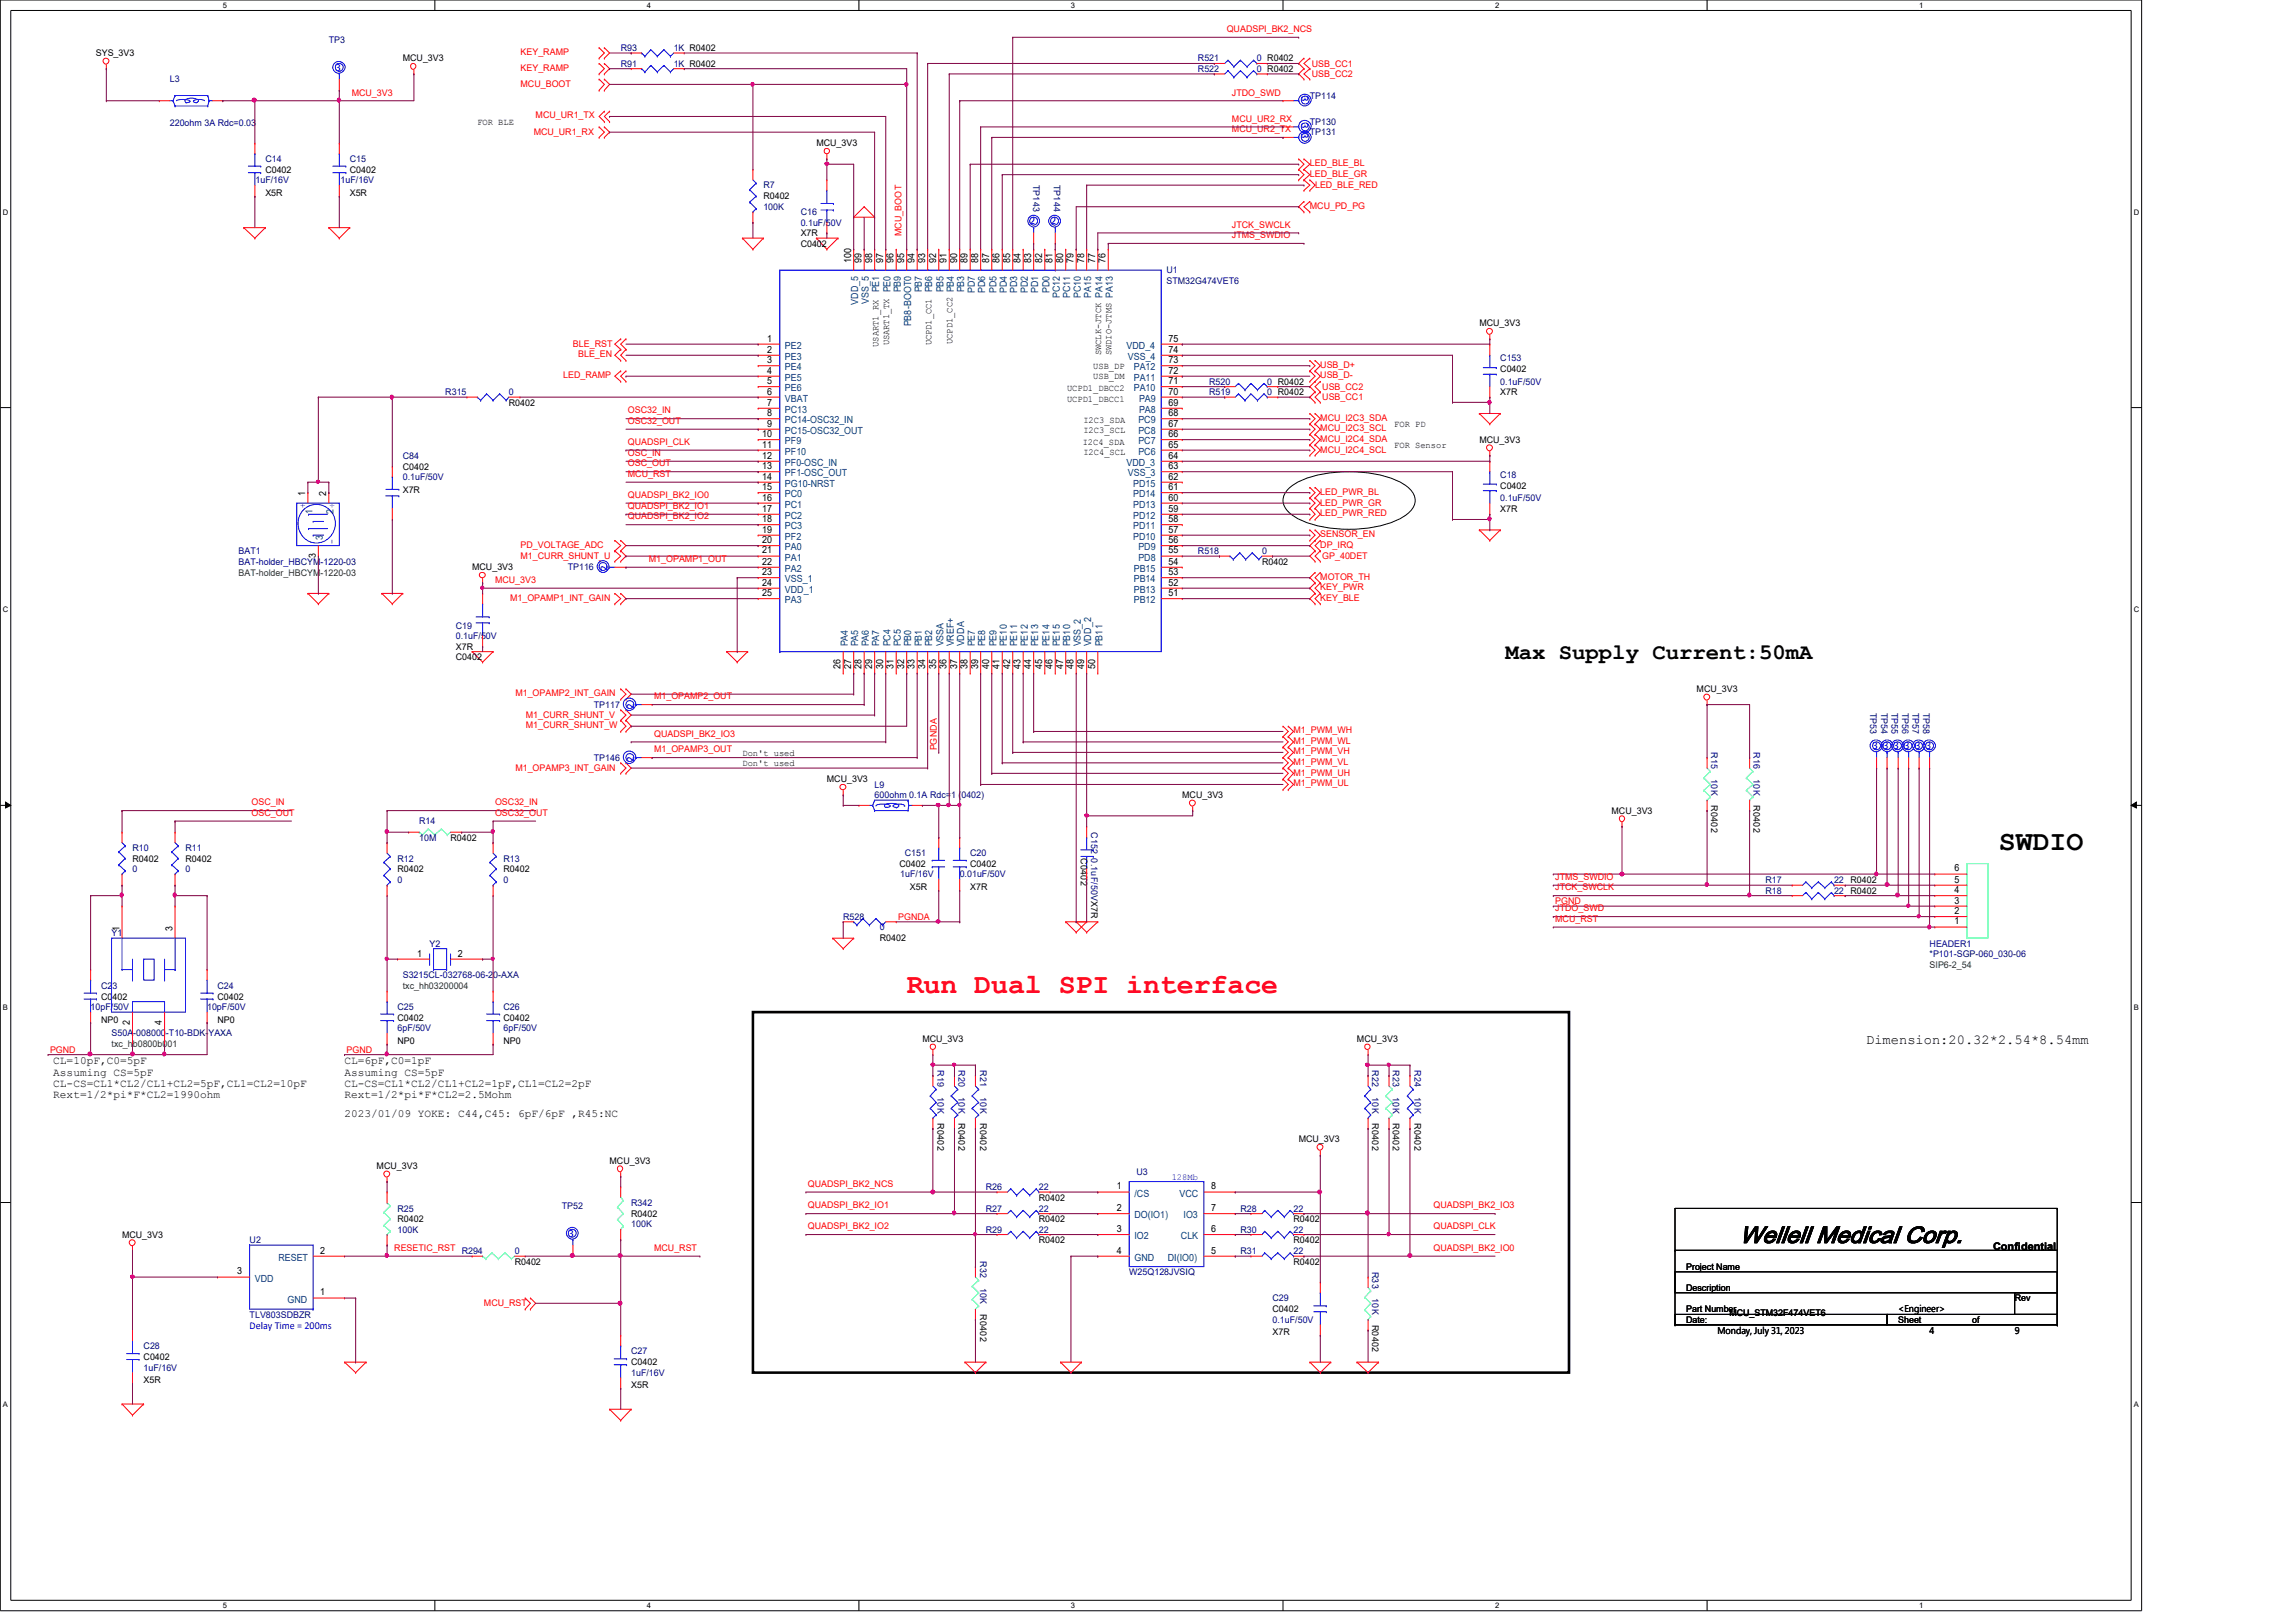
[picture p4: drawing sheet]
<svg xmlns="http://www.w3.org/2000/svg" width="297mm" height="210mm" viewBox="0 0 297 210" stroke-linecap="round" stroke-linejoin="round" font-family="sans-serif">
<defs><g id="words">
<text font-size="3.6" x="258.6" y="110">SWDIO</text>
<text font-size="3.6" fill="#f00" x="117.3" y="128.5">Run Dual SPI interface</text>
<text font-size="3.1" x="225" y="160.8">W ellellM ed icalC orp.</text>
<text font-size="2.9" x="194.8" y="85.3">Max Supply Current:50mA</text>
<text font-size="1.8" x="241.4" y="135.1">Dimension:20.32*2.54*8.54mm</text>
<g font-size="1.4" fill="#00f">
<text x="43.4" y="9.2">3</text>
<text x="168.4" y="12.4" transform="rotate(90 168.4 12.4)">3</text>
<text x="168.4" y="15.9" transform="rotate(90 168.4 15.9)">3</text>
<text x="168.4" y="17.3" transform="rotate(90 168.4 17.3)">3</text>
<text x="133.2" y="29">2</text>
<text x="135.9" y="29">2</text>
<text x="78.6" y="73.9" transform="rotate(-90 78.6 73.9)">2</text>
<text x="82" y="91.8" transform="rotate(-90 82 91.8)">2</text>
<text x="82" y="98.6" transform="rotate(-90 82 98.6)">2</text>
<text x="242.3" y="96.9">3</text>
<text x="243.6" y="96.9">3</text>
<text x="245" y="96.9">3</text>
<text x="246.3" y="96.9">3</text>
<text x="247.8" y="96.9">3</text>
<text x="249.1" y="96.9">3</text>
<text x="73.5" y="160.1">3</text>
<text x="32.3" y="172">Delay Time = 200ms</text>
</g>
<g font-size="1.4">
<text x="6.9" y="137.8">CL=10pF,C0=5pF</text>
<text x="44.6" y="137.8">CL=6pF,C0=1pF</text>
<text x="6.9" y="139.2">Assuming CS=5pF</text>
<text x="6.9" y="140.6">CL-CS=CL1*CL2/CL1+CL2=5pF,CL1=CL2=10pF</text>
<text x="6.9" y="142.1">Rext=1/2*pi*F*CL2=1990ohm</text>
<text x="44.6" y="139.2">Assuming CS=5pF</text>
<text x="44.6" y="140.6">CL-CS=CL1*CL2/CL1+CL2=1pF,CL1=CL2=2pF</text>
<text x="44.6" y="142.1">Rext=1/2*pi*F*CL2=2.5Mohm</text>
<text x="44.6" y="144.6">2023/01/09 YOKE: C44,C45: 6pF/6pF ,R45:NC</text>
<text x="257.8" y="161.7">Confidential</text>
</g>
<g font-size="1.3">
<text x="110.1" y="34" transform="rotate(-90 110.1 34)">100</text>
<text x="111.5" y="34" transform="rotate(-90 111.5 34)">99</text>
<text x="112.8" y="34" transform="rotate(-90 112.8 34)">98</text>
<text x="114.3" y="34" transform="rotate(-90 114.3 34)">97</text>
<text x="115.6" y="34" transform="rotate(-90 115.6 34)">96</text>
<text x="117" y="34" transform="rotate(-90 117 34)">95</text>
<text x="118.3" y="34" transform="rotate(-90 118.3 34)">94</text>
<text x="119.7" y="34" transform="rotate(-90 119.7 34)">93</text>
<text x="121.1" y="34" transform="rotate(-90 121.1 34)">92</text>
<text x="122.5" y="34" transform="rotate(-90 122.5 34)">91</text>
<text x="123.8" y="34" transform="rotate(-90 123.8 34)">90</text>
<text x="125.2" y="34" transform="rotate(-90 125.2 34)">89</text>
<text x="126.5" y="34" transform="rotate(-90 126.5 34)">88</text>
<text x="128" y="34" transform="rotate(-90 128 34)">87</text>
<text x="129.3" y="34" transform="rotate(-90 129.3 34)">86</text>
<text x="130.7" y="34" transform="rotate(-90 130.7 34)">85</text>
<text x="132" y="34" transform="rotate(-90 132 34)">84</text>
<text x="133.4" y="34" transform="rotate(-90 133.4 34)">83</text>
<text x="134.8" y="34" transform="rotate(-90 134.8 34)">82</text>
<text x="136.2" y="34" transform="rotate(-90 136.2 34)">81</text>
<text x="137.5" y="34" transform="rotate(-90 137.5 34)">80</text>
<text x="138.9" y="34" transform="rotate(-90 138.9 34)">79</text>
<text x="140.2" y="34" transform="rotate(-90 140.2 34)">78</text>
<text x="141.7" y="34" transform="rotate(-90 141.7 34)">77</text>
<text x="143" y="34" transform="rotate(-90 143 34)">76</text>
<text x="99.3" y="44.2">1</text>
<text x="99.3" y="45.6">2</text>
<text x="99.3" y="47">3</text>
<text x="151.2" y="44.2">75</text>
<text x="151.2" y="45.6">74</text>
<text x="151.2" y="47">73</text>
<text x="99.3" y="48.3">4</text>
<text x="99.3" y="49.7">5</text>
<text x="99.3" y="51.1">6</text>
<text x="99.3" y="52.5">7</text>
<text x="99.3" y="53.8">8</text>
<text x="151.2" y="48.3">72</text>
<text x="151.2" y="49.7">71</text>
<text x="151.2" y="51.1">70</text>
<text x="151.2" y="52.5">69</text>
<text x="151.2" y="53.8">68</text>
<text x="98.6" y="56.6">10</text>
<text x="98.6" y="57.9">11</text>
<text x="98.6" y="59.4">12</text>
<text x="99.3" y="55.2">9</text>
<text x="151.2" y="55.2">67</text>
<text x="151.2" y="56.6">66</text>
<text x="151.2" y="57.9">65</text>
<text x="151.2" y="59.4">64</text>
<text x="39.5" y="64.2" transform="rotate(-90 39.5 64.2)">1</text>
<text x="42.2" y="64.2" transform="rotate(-90 42.2 64.2)">2</text>
<text x="98.6" y="60.7">13</text>
<text x="98.6" y="62.1">14</text>
<text x="98.6" y="63.4">15</text>
<text x="98.6" y="64.8">16</text>
<text x="151.2" y="60.7">63</text>
<text x="151.2" y="62.1">62</text>
<text x="151.2" y="63.4">61</text>
<text x="151.2" y="64.8">60</text>
<text x="98.6" y="66.2">17</text>
<text x="98.6" y="67.6">18</text>
<text x="98.6" y="68.9">19</text>
<text x="98.6" y="70.3">20</text>
<text x="98.6" y="71.6">21</text>
<text x="151.2" y="66.2">59</text>
<text x="151.2" y="67.6">58</text>
<text x="151.2" y="68.9">57</text>
<text x="151.2" y="70.3">56</text>
<text x="151.2" y="71.6">55</text>
<text x="40.8" y="72.2" transform="rotate(-90 40.8 72.2)">3</text>
<text x="98.6" y="73.1">22</text>
<text x="98.6" y="74.4">23</text>
<text x="98.6" y="75.8">24</text>
<text x="98.6" y="77.1">25</text>
<text x="151.2" y="73.1">54</text>
<text x="151.2" y="74.4">53</text>
<text x="151.2" y="75.8">52</text>
<text x="151.2" y="77.1">51</text>
<text x="108.8" y="86.6" transform="rotate(-90 108.8 86.6)">26</text>
<text x="110.1" y="86.6" transform="rotate(-90 110.1 86.6)">27</text>
<text x="111.5" y="86.6" transform="rotate(-90 111.5 86.6)">28</text>
<text x="112.8" y="86.6" transform="rotate(-90 112.8 86.6)">29</text>
<text x="114.3" y="86.6" transform="rotate(-90 114.3 86.6)">30</text>
<text x="115.6" y="86.6" transform="rotate(-90 115.6 86.6)">31</text>
<text x="117" y="86.6" transform="rotate(-90 117 86.6)">32</text>
<text x="118.3" y="86.6" transform="rotate(-90 118.3 86.6)">33</text>
<text x="119.7" y="86.6" transform="rotate(-90 119.7 86.6)">34</text>
<text x="121.1" y="86.6" transform="rotate(-90 121.1 86.6)">35</text>
<text x="122.5" y="86.6" transform="rotate(-90 122.5 86.6)">36</text>
<text x="123.8" y="86.6" transform="rotate(-90 123.8 86.6)">37</text>
<text x="125.2" y="86.6" transform="rotate(-90 125.2 86.6)">38</text>
<text x="126.5" y="86.6" transform="rotate(-90 126.5 86.6)">39</text>
<text x="128" y="86.6" transform="rotate(-90 128 86.6)">40</text>
<text x="129.3" y="86.6" transform="rotate(-90 129.3 86.6)">41</text>
<text x="130.7" y="86.6" transform="rotate(-90 130.7 86.6)">42</text>
<text x="132" y="86.6" transform="rotate(-90 132 86.6)">43</text>
<text x="133.4" y="86.6" transform="rotate(-90 133.4 86.6)">44</text>
<text x="134.8" y="86.6" transform="rotate(-90 134.8 86.6)">45</text>
<text x="136.2" y="86.6" transform="rotate(-90 136.2 86.6)">46</text>
<text x="137.5" y="86.6" transform="rotate(-90 137.5 86.6)">47</text>
<text x="138.9" y="86.6" transform="rotate(-90 138.9 86.6)">48</text>
<text x="140.2" y="86.6" transform="rotate(-90 140.2 86.6)">49</text>
<text x="141.7" y="86.6" transform="rotate(-90 141.7 86.6)">50</text>
<text x="252.9" y="112.8">6</text>
<text x="252.9" y="119.6">1</text>
<text x="252.9" y="116.9">3</text>
<text x="252.9" y="114.2">5</text>
<text x="252.9" y="118.3">2</text>
<text x="252.9" y="115.6">4</text>
<text x="15.4" y="120.5" transform="rotate(-90 15.4 120.5)">1</text>
<text x="22.3" y="120.5" transform="rotate(-90 22.3 120.5)">3</text>
<text x="54" y="123.8">1</text>
<text x="59.2" y="123.8">2</text>
<text x="16.8" y="132.6" transform="rotate(-90 16.8 132.6)">2</text>
<text x="21" y="132.6" transform="rotate(-90 21 132.6)">4</text>
<text x="144.5" y="153.9">1</text>
<text x="156.7" y="153.9">8</text>
<text x="144.5" y="156.7">2</text>
<text x="144.5" y="159.4">3</text>
<text x="156.7" y="159.4">6</text>
<text x="156.7" y="156.7">7</text>
<text x="30.7" y="164.9">3</text>
<text x="41.4" y="167.6">1</text>
<text x="41.4" y="162.2">2</text>
<text x="144.5" y="162.2">4</text>
<text x="156.7" y="162.2">5</text>
</g>
<g font-size="1.3" fill="#004080">
<text x="111" y="39.5" transform="rotate(-90 111 39.5)">VDD_5</text>
<text x="112.4" y="39.3" transform="rotate(-90 112.4 39.3)">VSS_5</text>
<text x="113.7" y="37.8" transform="rotate(-90 113.7 37.8)">PE1</text>
<text x="116.5" y="37.8" transform="rotate(-90 116.5 37.8)">PB9</text>
<text x="119.2" y="37.8" transform="rotate(-90 119.2 37.8)">PB7</text>
<text x="122" y="37.8" transform="rotate(-90 122 37.8)">PB5</text>
<text x="124.8" y="37.8" transform="rotate(-90 124.8 37.8)">PB3</text>
<text x="126.1" y="37.9" transform="rotate(-90 126.1 37.9)">PD7</text>
<text x="127.5" y="37.9" transform="rotate(-90 127.5 37.9)">PD6</text>
<text x="128.9" y="37.9" transform="rotate(-90 128.9 37.9)">PD5</text>
<text x="130.3" y="37.9" transform="rotate(-90 130.3 37.9)">PD4</text>
<text x="131.6" y="37.9" transform="rotate(-90 131.6 37.9)">PD3</text>
<text x="133" y="37.9" transform="rotate(-90 133 37.9)">PD2</text>
<text x="134.3" y="37.9" transform="rotate(-90 134.3 37.9)">PD1</text>
<text x="135.8" y="37.9" transform="rotate(-90 135.8 37.9)">PD0</text>
<text x="137.1" y="38.6" transform="rotate(-90 137.1 38.6)">PC12</text>
<text x="138.5" y="38.6" transform="rotate(-90 138.5 38.6)">PC11</text>
<text x="139.8" y="38.6" transform="rotate(-90 139.8 38.6)">PC10</text>
<text x="141.2" y="38.5" transform="rotate(-90 141.2 38.5)">PA15</text>
<text x="101.6" y="45.1">PE2</text>
<text x="101.6" y="46.6">PE3</text>
<text x="101.6" y="47.9">PE4</text>
<text x="117.9" y="42.2" transform="rotate(-90 117.9 42.2)">PB8-BOOT0</text>
<text x="145.8" y="45.1">VDD_4</text>
<text x="145.9" y="46.6">VSS_4</text>
<text x="146.7" y="47.9">PA12</text>
<text x="101.6" y="49.3">PE5</text>
<text x="101.6" y="50.6">PE6</text>
<text x="101.6" y="52">VBAT</text>
<text x="101.6" y="53.4">PC13</text>
<text x="146.7" y="49.3">PA11</text>
<text x="146.7" y="50.6">PA10</text>
<text x="147.4" y="52">PA9</text>
<text x="147.4" y="53.4">PA8</text>
<text x="101.6" y="54.8">PC14-OSC32_IN</text>
<text x="101.6" y="56.1">PC15-OSC32_OUT</text>
<text x="101.6" y="57.5">PF9</text>
<text x="101.6" y="58.8">PF10</text>
<text x="147.3" y="54.8">PC9</text>
<text x="147.3" y="56.1">PC8</text>
<text x="147.3" y="57.5">PC7</text>
<text x="147.3" y="58.8">PC6</text>
<text x="101.6" y="60.3">PF0-OSC_IN</text>
<text x="101.6" y="61.6">PF1-OSC_OUT</text>
<text x="101.6" y="63">PG10-NRST</text>
<text x="101.6" y="64.3">PC0</text>
<text x="101.6" y="65.7">PC1</text>
<text x="145.8" y="60.3">VDD_3</text>
<text x="145.9" y="61.6">VSS_3</text>
<text x="146.6" y="63">PD15</text>
<text x="146.6" y="64.3">PD14</text>
<text x="146.6" y="65.7">PD13</text>
<text x="40.4" y="66.5" transform="rotate(-90 40.4 66.5)">1</text>
<text x="41.8" y="69.9" transform="rotate(-90 41.8 69.9)">3</text>
<text x="43.1" y="66.5" transform="rotate(-90 43.1 66.5)">2</text>
<text x="101.6" y="67.1">PC2</text>
<text x="101.6" y="68.5">PC3</text>
<text x="101.6" y="69.9">PF2</text>
<text x="101.6" y="71.2">PA0</text>
<text x="146.6" y="67.1">PD12</text>
<text x="146.6" y="68.5">PD11</text>
<text x="146.6" y="69.9">PD10</text>
<text x="147.3" y="71.2">PD9</text>
<text x="101.6" y="72.6">PA1</text>
<text x="101.6" y="74">PA2</text>
<text x="101.6" y="75.4">VSS_1</text>
<text x="101.6" y="76.7">VDD_1</text>
<text x="146.7" y="74">PB15</text>
<text x="146.7" y="75.4">PB14</text>
<text x="146.7" y="76.7">PB13</text>
<text x="147.3" y="72.6">PD8</text>
<text x="101.6" y="78.1">PA3</text>
<text x="109.7" y="83.7" transform="rotate(-90 109.7 83.7)">PA4</text>
<text x="111" y="83.7" transform="rotate(-90 111 83.7)">PA5</text>
<text x="112.4" y="83.7" transform="rotate(-90 112.4 83.7)">PA6</text>
<text x="113.7" y="83.7" transform="rotate(-90 113.7 83.7)">PA7</text>
<text x="115.2" y="83.7" transform="rotate(-90 115.2 83.7)">PC4</text>
<text x="116.5" y="83.7" transform="rotate(-90 116.5 83.7)">PC5</text>
<text x="117.9" y="83.7" transform="rotate(-90 117.9 83.7)">PB0</text>
<text x="119.2" y="83.7" transform="rotate(-90 119.2 83.7)">PB1</text>
<text x="120.6" y="83.7" transform="rotate(-90 120.6 83.7)">PB2</text>
<text x="122" y="83.7" transform="rotate(-90 122 83.7)">VSSA</text>
<text x="123.4" y="83.7" transform="rotate(-90 123.4 83.7)">VREF+</text>
<text x="124.8" y="83.7" transform="rotate(-90 124.8 83.7)">VDDA</text>
<text x="126.1" y="83.7" transform="rotate(-90 126.1 83.7)">PE7</text>
<text x="127.5" y="83.7" transform="rotate(-90 127.5 83.7)">PE8</text>
<text x="128.9" y="83.7" transform="rotate(-90 128.9 83.7)">PE9</text>
<text x="130.3" y="83.7" transform="rotate(-90 130.3 83.7)">PE10</text>
<text x="131.6" y="83.7" transform="rotate(-90 131.6 83.7)">PE11</text>
<text x="133" y="83.7" transform="rotate(-90 133 83.7)">PE12</text>
<text x="134.3" y="83.7" transform="rotate(-90 134.3 83.7)">PE13</text>
<text x="135.8" y="83.7" transform="rotate(-90 135.8 83.7)">PE14</text>
<text x="137.1" y="83.7" transform="rotate(-90 137.1 83.7)">PE15</text>
<text x="138.5" y="83.7" transform="rotate(-90 138.5 83.7)">PB10</text>
<text x="139.8" y="83.7" transform="rotate(-90 139.8 83.7)">VSS_2</text>
<text x="141.2" y="83.7" transform="rotate(-90 141.2 83.7)">VDD_2</text>
<text x="142.6" y="83.7" transform="rotate(-90 142.6 83.7)">PB11</text>
<text x="146.7" y="78.1">PB12</text>
<text x="146.8" y="154.9">/CS</text>
<text x="152.6" y="154.9">VCC</text>
<text x="146.8" y="157.6">DO(IO1)</text>
<text x="146.8" y="160.4">IO2</text>
<text x="152.8" y="160.4">CLK</text>
<text x="153.1" y="157.6">IO3</text>
<text x="33" y="165.9">VDD</text>
<text x="36" y="163.2">RESET</text>
<text x="146.8" y="163.2">GND</text>
<text x="151.1" y="163.2">DI(IO0)</text>
<text x="37.2" y="168.6">GND</text>
</g>
<g font-size="1.2" fill="#000080">
<text x="42.5" y="5.6">TP3</text>
<text x="22" y="10.7">L3</text>
<text x="80.3" y="8.6">R91</text>
<text x="80.3" y="6.6">R93</text>
<text x="87.2" y="8.6">1K R0402</text>
<text x="87.2" y="6.6">1K R0402</text>
<text x="155" y="9.3">R522</text>
<text x="155" y="8">R521</text>
<text x="162.6" y="9.3">0 R0402</text>
<text x="162.6" y="8">0 R0402</text>
<text x="22" y="16.3">220ohm 3A Rdc=0.03</text>
<text x="169.5" y="12.8">TP114</text>
<text x="169.5" y="16.2">TP130</text>
<text x="169.5" y="17.5">TP131</text>
<text x="33.1" y="23.7">1uF/16V</text>
<text x="34.3" y="21">C14</text>
<text x="44.1" y="23.7">1uF/16V</text>
<text x="45.3" y="21">C15</text>
<text x="133.6" y="24" transform="rotate(90 133.6 24)">TP143</text>
<text x="136.4" y="24" transform="rotate(90 136.4 24)">TP144</text>
<text x="98.8" y="24.4">R7</text>
<text x="98.8" y="27.2">100K</text>
<text x="103.6" y="27.9">C16</text>
<text x="103.6" y="29.2">0.1uF/50V</text>
<text x="150.9" y="35.4">U1</text>
<text x="150.9" y="36.7">STM32G474VET6</text>
<text x="194.1" y="46.7">C153</text>
<text x="57.6" y="51.1">R315</text>
<text x="65.8" y="51.1">0</text>
<text x="156.4" y="49.8">R520</text>
<text x="156.4" y="51.1">R519</text>
<text x="164" y="49.8">0 R0402</text>
<text x="164" y="51.1">0 R0402</text>
<text x="194.1" y="49.8">0.1uF/50V</text>
<text x="52.1" y="59.4">C84</text>
<text x="52.1" y="62.1">0.1uF/50V</text>
<text x="194.1" y="61.8">C18</text>
<text x="194.1" y="64.9">0.1uF/50V</text>
<text x="30.9" y="71.7">BAT1</text>
<text x="155" y="71.7">R518</text>
<text x="163.3" y="71.7">0</text>
<text x="30.9" y="73.1">BAT-holder_HBCYM-1220-03</text>
<text x="73.4" y="73.7">TP116</text>
<text x="59" y="81.4">C19</text>
<text x="59" y="82.7">0.1uF/50V</text>
<text x="76.8" y="91.6">TP117</text>
<text x="241.9" y="92.3" transform="rotate(90 241.9 92.3)">TP53</text>
<text x="243.4" y="92.3" transform="rotate(90 243.4 92.3)">TP54</text>
<text x="244.7" y="92.3" transform="rotate(90 244.7 92.3)">TP55</text>
<text x="246.1" y="92.3" transform="rotate(90 246.1 92.3)">TP56</text>
<text x="247.4" y="92.3" transform="rotate(90 247.4 92.3)">TP57</text>
<text x="248.8" y="92.3" transform="rotate(90 248.8 92.3)">TP58</text>
<text x="76.8" y="98.5">TP146</text>
<text x="113.2" y="101.9">L9</text>
<text x="221.4" y="97.4" transform="rotate(90 221.4 97.4)">R15</text>
<text x="221.4" y="100.8" transform="rotate(90 221.4 100.8)">10K</text>
<text x="226.9" y="97.4" transform="rotate(90 226.9 97.4)">R16</text>
<text x="226.9" y="100.8" transform="rotate(90 226.9 100.8)">10K</text>
<text x="54.2" y="106.7">R14</text>
<text x="113.2" y="103.3">600ohm 0.1A Rdc=1 (0402)</text>
<text x="141.2" y="107.7" transform="rotate(90 141.2 107.7)">C152 0.1uF/50VX7R</text>
<text x="17.1" y="110.2">R10</text>
<text x="17.1" y="112.9">0</text>
<text x="24" y="110.2">R11</text>
<text x="24" y="112.9">0</text>
<text x="51.4" y="111.5">R12</text>
<text x="54.2" y="108.8">10M</text>
<text x="65.1" y="111.5">R13</text>
<text x="116.5" y="113.5">1uF/16V</text>
<text x="117" y="110.8">C151</text>
<text x="124.2" y="113.5">0.01uF/50V</text>
<text x="125.5" y="110.8">C20</text>
<text x="51.4" y="114.2">0</text>
<text x="65.1" y="114.2">0</text>
<text x="109.1" y="119">R528</text>
<text x="228.4" y="114.2">R17</text>
<text x="228.4" y="115.7">R18</text>
<text x="237.3" y="114.2">22</text>
<text x="237.3" y="115.7">22</text>
<text x="14.4" y="121.1">Y1</text>
<text x="55.6" y="122.5">Y2</text>
<text x="113.8" y="120.4">0</text>
<text x="249.6" y="122.5">HEADER1</text>
<text x="249.6" y="123.9">*P101-SGP-060_030-06</text>
<text x="11.7" y="130.7">10pF/50V</text>
<text x="13.1" y="127.9">C23</text>
<text x="26.8" y="130.7">10pF/50V</text>
<text x="28.1" y="127.9">C24</text>
<text x="51.4" y="130.7">C25</text>
<text x="52.1" y="126.6">S3215CL-032768-06-20-AXA</text>
<text x="65.1" y="130.7">C26</text>
<text x="14.4" y="134.1">S50A-008000-T10-BDK-YAXA</text>
<text x="51.4" y="133.4">6pF/50V</text>
<text x="65.1" y="133.4">6pF/50V</text>
<text x="121.3" y="138.5" transform="rotate(90 121.3 138.5)">R19</text>
<text x="121.3" y="142" transform="rotate(90 121.3 142)">10K</text>
<text x="124" y="138.5" transform="rotate(90 124 138.5)">R20</text>
<text x="124" y="142" transform="rotate(90 124 142)">10K</text>
<text x="126.8" y="138.5" transform="rotate(90 126.8 138.5)">R21</text>
<text x="126.8" y="142" transform="rotate(90 126.8 142)">10K</text>
<text x="177.5" y="138.5" transform="rotate(90 177.5 138.5)">R22</text>
<text x="177.5" y="142" transform="rotate(90 177.5 142)">10K</text>
<text x="180.2" y="138.5" transform="rotate(90 180.2 138.5)">R23</text>
<text x="180.2" y="142" transform="rotate(90 180.2 142)">10K</text>
<text x="183" y="138.5" transform="rotate(90 183 138.5)">R24</text>
<text x="183" y="142" transform="rotate(90 183 142)">10K</text>
<text x="127.5" y="154">R26</text>
<text x="134.4" y="154">22</text>
<text x="147" y="152.1">U3</text>
<text x="32.3" y="160.9">U2</text>
<text x="51.4" y="156.8">R25</text>
<text x="51.4" y="159.5">100K</text>
<text x="72.7" y="156.5">TP52</text>
<text x="81.7" y="156">R342</text>
<text x="81.7" y="158.8">100K</text>
<text x="127.5" y="156.8">R27</text>
<text x="127.5" y="159.5">R29</text>
<text x="134.4" y="156.8">22</text>
<text x="134.4" y="159.5">22</text>
<text x="160.5" y="159.5">R30</text>
<text x="160.5" y="156.8">R28</text>
<text x="167.3" y="159.5">22</text>
<text x="167.3" y="156.8">22</text>
<text x="59.7" y="162.2">R294</text>
<text x="66.6" y="162.2">0</text>
<text x="126.8" y="163.2" transform="rotate(90 126.8 163.2)">R32</text>
<text x="126.8" y="166.6" transform="rotate(90 126.8 166.6)">10K</text>
<text x="146.1" y="165">W25Q128JVSIQ</text>
<text x="160.5" y="162.2">R31</text>
<text x="167.3" y="162.2">22</text>
<text x="177.5" y="164.6" transform="rotate(90 177.5 164.6)">R33</text>
<text x="177.5" y="168" transform="rotate(90 177.5 168)">10K</text>
<text x="32.3" y="170.5">TLV803SDBZR</text>
<text x="164.6" y="168.4">C29</text>
<text x="164.6" y="171.2">0.1uF/50V</text>
<text x="18.6" y="174.6">C28</text>
<text x="18.6" y="177.4">1uF/16V</text>
<text x="81.7" y="175.3">C27</text>
<text x="81.7" y="178.1">1uF/16V</text>
</g>
<g font-size="1.2" fill="#f00">
<text x="158.7" y="4.1">QUADSPI_BK2_NCS</text>
<text x="67.3" y="9.1">KEY_RAMP</text>
<text x="67.3" y="11.3">MCU_BOOT</text>
<text x="67.3" y="7.1">KEY_RAMP</text>
<text x="169.7" y="8.6">USB_CC1</text>
<text x="169.7" y="10">USB_CC2</text>
<text x="45.5" y="12.4">MCU_3V3</text>
<text x="69" y="17.4">MCU_UR1_RX</text>
<text x="69.3" y="15.3">MCU_UR1_TX</text>
<text x="159.4" y="12.4">JTDO_SWD</text>
<text x="159.4" y="17.1">MCU_UR2_TX</text>
<text x="159.4" y="15.7">MCU_UR2_RX</text>
<text x="169.5" y="22.9">LED_BLE_GR</text>
<text x="169.5" y="21.5">LED_BLE_BL</text>
<text x="159.4" y="29.5">JTCK_SWCLK</text>
<text x="169.5" y="27">MCU_PD_PG</text>
<text x="170.1" y="24.3">LED_BLE_RED</text>
<text x="116.6" y="30.6" transform="rotate(-90 116.6 30.6)">MCU_BOOT</text>
<text x="159.4" y="30.8">JTMS_SWDIO</text>
<text x="74.1" y="44.9">BLE_RST</text>
<text x="74.8" y="46.2">BLE_EN</text>
<text x="170.8" y="47.6">USB_D+</text>
<text x="72.9" y="48.9">LED_RAMP</text>
<text x="81.2" y="53.5">OSC32_IN</text>
<text x="170.8" y="48.9">USB_D-</text>
<text x="171.1" y="50.5">USB_CC2</text>
<text x="171.1" y="51.8">USB_CC1</text>
<text x="81.2" y="54.9">OSC32_OUT</text>
<text x="81.2" y="59">OSC_IN</text>
<text x="81.2" y="57.6">QUADSPI_CLK</text>
<text x="170.8" y="57.2">MCU_I2C4_SDA</text>
<text x="170.8" y="58.6">MCU_I2C4_SCL</text>
<text x="170.8" y="54.4">MCU_I2C3_SDA</text>
<text x="170.8" y="55.8">MCU_I2C3_SCL</text>
<text x="81.2" y="60.4">OSC_OUT</text>
<text x="81.2" y="61.7">MCU_RST</text>
<text x="81.2" y="64.4">QUADSPI_BK2_IO0</text>
<text x="81.2" y="65.9">QUADSPI_BK2_IO1</text>
<text x="170.8" y="65.4">LED_PWR_GR</text>
<text x="170.8" y="64">LED_PWR_BL</text>
<text x="67.3" y="70.9">PD_VOLTAGE_ADC</text>
<text x="81.2" y="67.2">QUADSPI_BK2_IO2</text>
<text x="170.8" y="70.9">DP_IRQ</text>
<text x="170.8" y="69.5">SENSOR_EN</text>
<text x="170.8" y="66.8">LED_PWR_RED</text>
<text x="64" y="75.4">MCU_3V3</text>
<text x="66" y="77.7">M1_OPAMP1_INT_GAIN</text>
<text x="67.3" y="72.3">M1_CURR_SHUNT_U</text>
<text x="83.9" y="72.7">M1_OPAMP1_OUT</text>
<text x="170.8" y="76.4">KEY_PWR</text>
<text x="170.8" y="77.7">KEY_BLE</text>
<text x="170.8" y="75">MOTOR_TH</text>
<text x="171.1" y="72.4">GP_40DET</text>
<text x="66.7" y="90.1">M1_OPAMP2_INT_GAIN</text>
<text x="68" y="92.9">M1_CURR_SHUNT_V</text>
<text x="68" y="94.2">M1_CURR_SHUNT_W</text>
<text x="84.6" y="90.5">M1_OPAMP2_OUT</text>
<text x="84.6" y="95.3">QUADSPI_BK2_IO3</text>
<text x="167.3" y="94.9">M1_PWM_WH</text>
<text x="66.7" y="99.7">M1_OPAMP3_INT_GAIN</text>
<text x="84.6" y="97.4">M1_OPAMP3_OUT</text>
<text x="121.2" y="97.1" transform="rotate(-90 121.2 97.1)">PGNDA</text>
<text x="167.3" y="101.8">M1_PWM_UL</text>
<text x="167.3" y="100.4">M1_PWM_UH</text>
<text x="167.3" y="99">M1_PWM_VL</text>
<text x="167.3" y="97.6">M1_PWM_VH</text>
<text x="167.3" y="96.3">M1_PWM_WL</text>
<text x="32.6" y="104.2">OSC_IN</text>
<text x="32.6" y="105.6">OSC_OUT</text>
<text x="64" y="104.2">OSC32_IN</text>
<text x="64" y="105.6">OSC32_OUT</text>
<text x="201.2" y="113.9">JTMS_SWDIO</text>
<text x="116.2" y="119">PGNDA</text>
<text x="201.2" y="115.2">JTCK_SWCLK</text>
<text x="201.2" y="117">PGND</text>
<text x="201.2" y="117.9">JTDO_SWD</text>
<text x="201.2" y="119.3">MCU_RST</text>
<text x="6.5" y="136.2">PGND</text>
<text x="44.8" y="136.2">PGND</text>
<text x="104.5" y="153.6">QUADSPI_BK2_NCS</text>
<text x="51" y="161.9">RESETIC_RST</text>
<text x="84.6" y="161.9">MCU_RST</text>
<text x="104.5" y="156.4">QUADSPI_BK2_IO1</text>
<text x="104.5" y="159.1">QUADSPI_BK2_IO2</text>
<text x="185.5" y="159.1">QUADSPI_CLK</text>
<text x="185.5" y="161.9">QUADSPI_BK2_IO0</text>
<text x="185.5" y="156.4">QUADSPI_BK2_IO3</text>
<text x="62.6" y="169">MCU_RST</text>
</g>
<g font-size="1.2">
<text x="12.4" y="7.3">SYS_3V3</text>
<text x="52.1" y="8">MCU_3V3</text>
<text x="61.8" y="16.2">FOR BLE</text>
<text x="34.3" y="22.4">C0402</text>
<text x="45.3" y="22.4">C0402</text>
<text x="105.6" y="18.9">MCU_3V3</text>
<text x="34.3" y="25.4">X5R</text>
<text x="45.3" y="25.4">X5R</text>
<text x="98.8" y="25.7">R0402</text>
<text x="103.6" y="31.9">C0402</text>
<text x="103.6" y="30.6">X7R</text>
<text x="113.7" y="44.9" transform="rotate(-90 113.7 44.9)">USART1_RX</text>
<text x="115" y="44.7" transform="rotate(-90 115 44.7)">USART1_TX PE0</text>
<text x="120.5" y="44.7" transform="rotate(-90 120.5 44.7)">UCPD1_CC1 PB6</text>
<text x="123.2" y="44.5" transform="rotate(-90 123.2 44.5)">UCPD1_CC2 PB4</text>
<text x="141.4" y="47.8">USB_DP</text>
<text x="142.4" y="46" transform="rotate(-90 142.4 46)">SWCLK-JTCK PA14</text>
<text x="143.8" y="46" transform="rotate(-90 143.8 46)">SWDIO-JTMS PA13</text>
<text x="191.4" y="42.2">MCU_3V3</text>
<text x="65.8" y="52.5">R0402</text>
<text x="138" y="50.6">UCPD1_DBCC2</text>
<text x="138" y="52.1">UCPD1_DBCC1</text>
<text x="141.4" y="49.1">USB_DM</text>
<text x="194.1" y="48.1">C0402</text>
<text x="194.1" y="51.1">X7R</text>
<text x="140.1" y="57.6">I2C4_SDA</text>
<text x="140.2" y="54.7">I2C3_SDA</text>
<text x="140.2" y="56">I2C3_SCL</text>
<text x="140.2" y="58.9">I2C4_SCL</text>
<text x="180.4" y="58">FOR Sensor</text>
<text x="180.4" y="55.3">FOR PD</text>
<text x="191.4" y="57.3">MCU_3V3</text>
<text x="52.1" y="60.8">C0402</text>
<text x="52.1" y="63.8">X7R</text>
<text x="194.1" y="63.2">C0402</text>
<text x="194.1" y="66.2">X7R</text>
<text x="61.1" y="73.7">MCU_3V3</text>
<text x="163.3" y="73.1">R0402</text>
<text x="59" y="85.4">C0402</text>
<text x="59" y="84.1">X7R</text>
<text x="219.5" y="89.6">MCU_3V3</text>
<text x="96.1" y="97.8">Don't used</text>
<text x="96.1" y="99.1">Don't used</text>
<text x="107" y="101.2">MCU_3V3</text>
<text x="152.9" y="103.3">MCU_3V3</text>
<text x="208.5" y="105.3">MCU_3V3</text>
<text x="221.4" y="104.2" transform="rotate(90 221.4 104.2)">R0402</text>
<text x="226.9" y="104.2" transform="rotate(90 226.9 104.2)">R0402</text>
<text x="17.1" y="111.5">R0402</text>
<text x="24" y="111.5">R0402</text>
<text x="51.4" y="112.9">R0402</text>
<text x="58.3" y="108.8">R0402</text>
<text x="65.1" y="112.9">R0402</text>
<text x="116.4" y="112.2">C0402</text>
<text x="125.5" y="112.2">C0402</text>
<text x="139.8" y="111.1" transform="rotate(90 139.8 111.1)">C0402</text>
<text x="117.7" y="115.2">X5R</text>
<text x="125.5" y="115.2">X7R</text>
<text x="239.4" y="114.2">R0402</text>
<text x="239.4" y="115.7">R0402</text>
<text x="113.8" y="121.8">R0402</text>
<text x="13.1" y="129.4">C0402</text>
<text x="28.1" y="129.4">C0402</text>
<text x="13.1" y="132.3">NP0</text>
<text x="28.1" y="132.3">NP0</text>
<text x="51.4" y="132.1">C0402</text>
<text x="51.4" y="135.1">NP0</text>
<text x="65.1" y="132.1">C0402</text>
<text x="65.1" y="135.1">NP0</text>
<text x="119.3" y="134.8">MCU_3V3</text>
<text x="175.6" y="134.8">MCU_3V3</text>
<text x="121.3" y="145.4" transform="rotate(90 121.3 145.4)">R0402</text>
<text x="124" y="145.4" transform="rotate(90 124 145.4)">R0402</text>
<text x="126.8" y="145.4" transform="rotate(90 126.8 145.4)">R0402</text>
<text x="168" y="147.8">MCU_3V3</text>
<text x="177.5" y="145.4" transform="rotate(90 177.5 145.4)">R0402</text>
<text x="180.2" y="145.4" transform="rotate(90 180.2 145.4)">R0402</text>
<text x="183" y="145.4" transform="rotate(90 183 145.4)">R0402</text>
<text x="48.7" y="151.3">MCU_3V3</text>
<text x="78.9" y="150.6">MCU_3V3</text>
<text x="134.4" y="155.4">R0402</text>
<text x="15.8" y="160.2">MCU_3V3</text>
<text x="51.4" y="158.2">R0402</text>
<text x="81.7" y="157.5">R0402</text>
<text x="134.4" y="158.2">R0402</text>
<text x="134.4" y="160.9">R0402</text>
<text x="167.3" y="160.9">R0402</text>
<text x="167.3" y="158.2">R0402</text>
<text x="66.6" y="163.7">R0402</text>
<text x="167.3" y="163.7">R0402</text>
<text x="218.1" y="164.3">Project Name</text>
<text x="218.1" y="167">Description</text>
<text x="126.8" y="170.1" transform="rotate(90 126.8 170.1)">R0402</text>
<text x="164.6" y="169.8">C0402</text>
<text x="164.6" y="172.8">X7R</text>
<text x="177.5" y="171.5" transform="rotate(90 177.5 171.5)">R0402</text>
<text x="218.1" y="169.8">Part Number</text>
<text x="218.1" y="171.2">Date:</text>
<text x="222.2" y="172.6">Monday, July 31, 2023</text>
<text x="223.7" y="170.3">MCU_STM32F474VET6</text>
<text x="245.6" y="171.2">Sheet</text>
<text x="245.6" y="169.8">&lt;Engineer&gt;</text>
<text x="249.6" y="172.6">4</text>
<text x="255.1" y="171.2">of</text>
<text x="260.6" y="172.6">9</text>
<text x="260.6" y="168.4">Rev</text>
<text x="18.6" y="175.9">C0402</text>
<text x="18.6" y="179">X5R</text>
<text x="81.7" y="176.6">C0402</text>
<text x="81.7" y="179.7">X5R</text>
</g>
<g font-size="1.2" fill="#00f">
<text x="38.8" y="65.1" transform="rotate(90 38.8 65.1)">+</text>
<text x="42.6" y="65.1" transform="rotate(90 42.6 65.1)">+</text>
<text x="42.6" y="69.8" transform="rotate(90 42.6 69.8)">-</text>
<text x="151.6" y="152.7">128Mb</text>
</g>
<g font-size="1.2" fill="#008000">
<text x="30.9" y="74.5">BAT-holder_HBCYM-1220-03</text>
<text x="249.6" y="125.2">SIP6-2_54</text>
<text x="52.1" y="127.9">txc_hh03200004</text>
<text x="14.4" y="135.5">txc_hb0800b001</text>
</g>
<g font-size="1">
<text x="28.8" y="1">5</text>
<text x="83.7" y="1">4</text>
<text x="138.6" y="1">3</text>
<text x="193.4" y="1">2</text>
<text x="248.3" y="1">1</text>
<text x=".4" y="27.9">D</text>
<text x="276.1" y="27.9">D</text>
<text x=".4" y="79.2">C</text>
<text x="276.1" y="79.2">C</text>
<text x=".4" y="130.7">B</text>
<text x="276.1" y="130.7">B</text>
<text x=".4" y="182.1">A</text>
<text x="276.1" y="182.1">A</text>
<text x="28.8" y="208.1">5</text>
<text x="83.7" y="208.1">4</text>
<text x="138.6" y="208.1">3</text>
<text x="193.4" y="208.1">2</text>
<text x="248.3" y="208.1">1</text>
</g>
</g></defs>
<path d="M0 0h277.1v208.4h-277.1zM1.4 1.4h274.3v205.7h-274.3z" fill="none" stroke="#000" stroke-width=".13"/>
<g fill="#fff">
<path d="M28.8 .2h.5v1.1h-.5z"/>
<path d="M28.8 207.3h.5v1.1h-.5z"/>
</g>
<path d="M56.3 0v1.4M56.3 207.1v1.3" fill="none" stroke="#000" stroke-width=".13"/>
<g fill="#fff">
<path d="M83.7 .2h.5v1.1h-.5z"/>
<path d="M83.7 207.3h.5v1.1h-.5z"/>
</g>
<path d="M111.1 0v1.4M111.1 207.1v1.3" fill="none" stroke="#000" stroke-width=".13"/>
<g fill="#fff">
<path d="M138.6 .2h.5v1.1h-.5z"/>
<path d="M138.6 207.3h.5v1.1h-.5z"/>
</g>
<path d="M166 0v1.4M166 207.1v1.3" fill="none" stroke="#000" stroke-width=".13"/>
<g fill="#fff">
<path d="M193.4 .2h.5v1.1h-.5z"/>
<path d="M193.4 207.3h.5v1.1h-.5z"/>
</g>
<path d="M220.8 0v1.4M220.8 207.1v1.3" fill="none" stroke="#000" stroke-width=".13"/>
<g fill="#fff">
<path d="M248.3 .2h.5v1.1h-.5z"/>
<path d="M248.3 207.3h.5v1.1h-.5z"/>
<path d="M.4 27h.6v1.1h-.6z"/>
<path d="M276.1 27h.5v1.1h-.5z"/>
<path d="M.4 78.4h.6v1.1h-.6z"/>
<path d="M276.1 78.4h.5v1.1h-.5z"/>
</g>
<path d="M0 52.7h1.4M275.7 52.7h1.4" fill="none" stroke="#000" stroke-width=".13"/>
<g fill="#fff">
<path d="M.4 129.9h.6v1.1h-.6z"/>
<path d="M276.1 129.9h.5v1.1h-.5z"/>
</g>
<path d="M0 104.2h1.4M.7 103.8l.7 .4-.7 .4zM275.7 104.2l.7-.4v.8zM275.7 104.2h1.4" fill="none" stroke="#000" stroke-width=".13"/>
<path d="M.7 103.8l.7 .4-.7 .4zM275.7 104.2l.7-.4v.8z" fill="#000"/>
<g fill="#fff">
<path d="M.4 181.3h.6v1.1h-.6z"/>
<path d="M276.1 181.3h.5v1.1h-.5z"/>
</g>
<g fill="none" stroke="#000" stroke-width=".13">
<path d="M166.9 63a11.3 11.3 0 0 1 6.2-1.9 15.8 15.8 0 0 1 8.3 1.4 2.79 2.79 0 0 1 1.7 2.3 2.8 2.8 0 0 1-1.7 2.2 16.1 16.1 0 0 1-10.8 1.1 7.8 7.8 0 0 1-4.2-2.2 1.95 1.95 0 0 1 .5-2.9zM0 155.6h1.4M266.1 156.4h.1M266.1 156.4h-49.4v15M266.1 156.4v15M275.7 155.6h1.4M216.7 164.6h49.4v2.7h-49.4zM216.7 170.1h27.4v1.3h-27.4zM216.7 161.8h.1M216.7 171.4h.1M216.7 161.8h49.4M216.7 171.4h49.4"/>
<path d="M244.1 170.1h22v1.3h-22zM260.6 167.3h5.5v2.8h-5.5zM266.1 171.4h.1"/>
</g>
<path d="M97.4 131h105.6v46.6h-105.6z" fill="none" stroke="#000" stroke-width=".34"/>
<g fill="none" stroke="#f00" stroke-width=".13">
<path d="M13.8 8.9h.1M13.8 8.4v.5M20.6 13h.1M20.6 13h1.4M27.5 13h1.3M28.8 13h.1M33 18.5h.1M33 18.5v1.4M43.9 18.5h.1M43.9 11.7h.1M43.9 10.2v1.5M43.9 18.5v1.4"/>
<path d="M53.5 9.6h.1M53.5 9.1v.5M77.5 8.2h.1M77.5 9.6h.1M77.5 10.2h.1M77.5 11.7h.1M77.5 16.4h.1M77.5 17.8h.1M77.5 6.2h.1M77.5 7.5h.1M77.5 8.2l.7 .7-.7 .7M77.5 10.2l.7 .7-.7 .8"/>
<path d="M77.5 16.4l.7 .7-.7 .7M77.5 6.2l.7 .7-.7 .6M78.2 9.6h.1M78.2 8.2h.1M78.2 11.7h.1M78.2 10.2h.1M78.2 17.8h.1M78.2 16.4h.1M78.2 14.4h.1M78.2 15.7h.1M78.2 7.5h.1M78.2 6.2h.1"/>
<path d="M78.2 8.2l.7 .7-.7 .7M78.2 10.2l.7 .7-.7 .8M78.2 16.4l.7 .7-.7 .7M78.2 14.4l-.7 .7 .7 .6M78.2 6.2l.7 .7-.7 .6M78.9 14.4h.1M78.9 15.7h.1M78.9 14.4l-.7 .7 .7 .6M81.7 8.9h.1M81.7 6.9h.1M81.7 8.9h1.3M81.7 6.9h1.3"/>
<path d="M87.2 8.9h1.3M87.2 6.9h1.3M88.5 8.9h.1M88.5 6.9h.1M107 20v.6M157.1 9.6h.1M157.1 8.2h.1M157.1 9.6h1.4M157.1 8.2h1.4M162.6 9.6h1.4M162.6 8.2h1.4M164 9.6h.1"/>
<path d="M164 8.2h.1M166 13h.1M166 16.4h.1M166 17.8h.1M166 13h1.3M166 16.4h1.3M166 17.8h1.3M168.7 7.5h.1M168.7 8.9h.1M168.7 10.2h.1M168.7 7.5l-.7 .7 .7 .7M168.7 8.9l-.7 .7 .7 .6"/>
<path d="M169.5 8.9h.1M169.5 7.5h.1M169.5 10.2h.1M169.5 7.5l-.8 .7 .8 .7M169.5 8.9l-.8 .7 .8 .6M31.5 29.5h.1M31.5 29.5h2.8M31.5 29.5l1.5 1.3M33 30.8h.1M33 25.4h.1M33 24v1.4M34.3 29.5h.1"/>
<path d="M34.3 29.5l-1.3 1.3M42.5 29.5h.1M42.5 29.5h2.8M42.5 29.5l1.4 1.3M43.9 30.8h.1M43.9 25.4h.1M43.9 24v1.4M45.3 29.5h.1M45.3 29.5l-1.4 1.3M96.1 30.8h.1M96.1 30.8h2.7M96.1 30.8l1.3 1.5"/>
<path d="M97.4 32.3h.1M97.4 21.9h.1M97.4 28.8h.1M97.4 21.9v1.4M97.4 27.4v1.4M98.8 30.8h.1M98.8 30.8l-1.4 1.5M105.6 30.8h.1M105.6 30.8h2.8M105.6 30.8l1.4 1.5M107 20.6h.1M107 32.3h.1"/>
<path d="M107 23.3h.1M107 30.1h.1M107 23.3v1.3M107 28.8v1.3M108.4 30.8h.1M108.4 30.8l-1.4 1.5M110.4 28.1h.1M110.4 32.3h.1M110.4 28.1h2.8M110.4 32.3v2.7M111.8 26.8h.1M111.8 32.3h.1"/>
<path d="M111.8 26.8l-1.4 1.3M111.8 26.8l1.4 1.3M111.8 32.3v2.7M113.2 28.1h.1M113.2 32.3h.1M113.2 32.3v2.7M114.6 32.3h.1M114.6 32.3v2.7M115.9 32.3h.1M115.9 32.3v2.7M117.3 32.3h.1M117.3 32.3v2.7"/>
<path d="M118.7 32.3h.1M118.7 32.3v2.7M120 32.3h.1M120 32.3v2.7M121.5 32.3h.1M121.5 32.3v2.7M122.8 32.3h.1M122.8 32.3v2.7M124.2 32.3h.1M124.2 32.3v2.7M125.5 32.3h.1M125.5 32.3v2.7"/>
<path d="M126.9 32.3h.1M126.9 32.3v2.7M128.3 32.3h.1M128.3 32.3v2.7M129.7 32.3h.1M129.7 32.3v2.7M131 32.3h.1M131 32.3v2.7M132.4 32.3h.1M132.4 32.3v2.7M133.7 31.5h.1M133.7 32.3h.1"/>
<path d="M133.7 30.1v1.4M133.7 32.3v2.7M135.2 32.3h.1M135.2 32.3v2.7M136.5 31.5h.1M136.5 32.3h.1M136.5 30.1v1.4M136.5 32.3v2.7M137.9 32.3h.1M137.9 32.3v2.7M139.2 32.3h.1M139.2 32.3v2.7"/>
<path d="M140.6 32.3h.1M140.6 32.3v2.7M142 32.3h.1M142 32.3v2.7M143.4 32.3h.1M143.4 32.3v2.7M168 23.3h.1M168 21.9h.1M168 20.6h.1M168 21.9l.7 .7-.7 .7M168 20.6l.7 .7-.7 .6M168.7 24.6h.1"/>
<path d="M168.7 23.3h.1M168.7 21.9h.1M168.7 20.6h.1M168.7 26.1h.1M168.7 27.4h.1M168.7 23.3l.8 .7-.8 .6M168.7 21.9l.8 .7-.8 .7M168.7 20.6l.8 .7-.8 .6M168.7 26.1l-.7 .7 .7 .6M169.5 24.6h.1M169.5 23.3h.1M169.5 27.4h.1"/>
<path d="M169.5 26.1h.1M169.5 23.3l.6 .7-.6 .6M169.5 26.1l-.8 .7 .8 .6M60.4 51.4h.1M60.4 51.4h1.4M65.8 51.4h1.5M67.3 51.4h.1M80.3 43.9h.1M80.3 45.2h.1M80.3 46.7h.1M80.3 48h.1M80.3 49.4h.1"/>
<path d="M80.3 43.9l-.8 .6 .8 .7M80.3 45.2l-.8 .8 .8 .7M80.3 48l-.8 .7 .8 .7M81 43.9h.1M81 45.2h.1M81 46.7h.1M81 48h.1M81 49.4h.1M81 43.9l-.7 .6 .7 .7M81 45.2l-.7 .8 .7 .7M81 48l-.7 .7 .7 .7M98.1 44.5h.1"/>
<path d="M98.1 46h.1M98.1 47.3h.1M98.1 48.7h.1M98.1 50h.1M98.1 51.4h.1M98.1 52.8h.1M98.1 54.2h.1M98.1 55.5h.1M98.1 56.9h.1M98.1 58.3h.1M98.1 59.7h.1M98.1 50h2.8"/>
<path d="M98.1 44.5h2.8M98.1 46h2.8M98.1 47.3h2.8M98.1 48.7h2.8M98.1 51.4h2.8M98.1 52.8h2.8M98.1 54.2h2.8M98.1 55.5h2.8M98.1 56.9h2.8M98.1 58.3h2.8M98.1 59.7h2.8M150.2 50h2.7"/>
<path d="M150.2 44.5h2.7M150.2 46h2.7M150.2 47.3h2.7M150.2 48.7h2.7M150.2 51.4h2.7M150.2 52.8h2.7M150.2 54.2h2.7M150.2 55.5h2.7M150.2 56.9h2.7M150.2 58.3h2.7M150.2 59.7h2.7M152.9 44.5h.1"/>
<path d="M152.9 46h.1M152.9 47.3h.1M152.9 48.7h.1M152.9 50h.1M152.9 51.4h.1M152.9 52.8h.1M152.9 54.2h.1M152.9 55.5h.1M152.9 56.9h.1M152.9 58.3h.1M152.9 59.7h.1M158.5 50h.1"/>
<path d="M158.5 51.4h.1M158.5 50h1.3M158.5 51.4h1.3M164 50h1.3M164 51.4h1.3M165.3 50h.1M165.3 51.4h.1M169.5 48h.1M169.5 46.7h.1M169.5 49.4h.1M169.5 57.6h.1M169.5 56.2h.1"/>
<path d="M169.5 58.9h.1M169.5 54.9h.1M169.5 53.5h.1M169.5 46.7l.6 .6-.6 .7M169.5 48l.6 .7-.6 .7M169.5 56.2l.6 .7-.6 .7M169.5 57.6l.6 .7-.6 .6M169.5 53.5l.6 .7-.6 .7M169.5 54.9l.6 .6-.6 .7M170.1 48h.1M170.1 46.7h.1M170.1 49.4h.1"/>
<path d="M170.1 57.6h.1M170.1 56.2h.1M170.1 58.9h.1M170.1 54.9h.1M170.1 53.5h.1M170.1 50.7h.1M170.1 52.1h.1M170.1 46.7l.7 .6-.7 .7M170.1 48l.7 .7-1.3 1.3 .6 .7M170.1 56.2l.7 .7-.7 .7M170.1 57.6l.7 .7-.7 .6M170.1 53.5l.7 .7-.7 .7"/>
<path d="M170.1 54.9l.7 .6-.7 .7M170.1 50.7l-.6 .7 .6 .7M170.8 50.7h.1M170.8 49.4h.1M170.8 52.1h.1M170.8 49.4l-.7 .6 .7 .7M170.8 50.7l-.7 .7 .7 .7M191.4 53.5h.1M191.4 53.5h2.7M191.4 53.5l1.3 1.4M192.7 58.9h.1M192.7 43.9h.1"/>
<path d="M192.7 54.9h.1M192.7 59.7h.1M192.7 44.5h.1M192.7 51.4h.1M192.7 43.3v.6M192.7 44.5v1.5M192.7 50v1.4M192.7 58.4v.5M192.7 59.7v1.3M194.1 53.5h.1M194.1 53.5l-1.4 1.4M39.8 76.8h.1"/>
<path d="M39.8 63.8h.1M39.8 76.8h2.7M39.8 76.8l1.4 1.3M39.8 63.8v1.3M41.2 78.1h.1M41.2 72h.1M41.2 70.6v1.4M42.5 76.8h.1M42.5 63.8h.1M42.5 76.8l-1.3 1.3M42.5 63.8v1.3M49.4 76.8h.1"/>
<path d="M49.4 76.8h2.7M49.4 76.8l1.4 1.3M50.8 78.1h.1M50.8 60.4h.1M50.8 67.2h.1M50.8 60.4v1.3M50.8 65.8v1.4M52.1 76.8h.1M52.1 76.8l-1.3 1.3M62.4 75.4h.1M62.4 76.8h.1M62.4 74.8v.6"/>
<path d="M62.4 76.8v1.3M79.5 69.9h.1M79.5 71.3h.1M79.5 72.6h.1M79.5 76.8h.1M79.5 78.1h.1M79.5 69.9l.8 .7-.8 .7M79.5 71.3l.8 .7-.8 .6M79.5 76.8l.8 .7-.8 .6M79.5 73.4h1.5M80.3 71.3h.1M80.3 69.9h.1"/>
<path d="M80.3 72.6h.1M80.3 78.1h.1M80.3 76.8h.1M80.3 69.9l.7 .7-.7 .7M80.3 71.3l.7 .7-.7 .6M80.3 76.8l.7 .7-.7 .6M81 73.4h.1M98.1 61h.1M98.1 62.4h.1M98.1 63.8h.1M98.1 65.1h.1M98.1 66.5h.1"/>
<path d="M98.1 67.9h.1M98.1 69.3h.1M98.1 70.6h.1M98.1 72h.1M98.1 73.4h.1M98.1 74.8h.1M98.1 76.1h.1M98.1 77.5h.1M98.1 73.4h2.8M98.1 72h2.8M98.1 61h2.8M98.1 62.4h2.8"/>
<path d="M98.1 63.8h2.8M98.1 65.1h2.8M98.1 66.5h2.8M98.1 67.9h2.8M98.1 69.3h2.8M98.1 70.6h2.8M98.1 74.8h2.8M98.1 76.1h2.8M98.1 77.5h2.8M150.2 73.4h2.7M150.2 72h2.7M150.2 61h2.7"/>
<path d="M150.2 62.4h2.7M150.2 63.8h2.7M150.2 65.1h2.7M150.2 66.5h2.7M150.2 67.9h2.7M150.2 69.3h2.7M150.2 70.6h2.7M150.2 74.8h2.7M150.2 76.1h2.7M150.2 77.5h2.7M152.9 61h.1M152.9 62.4h.1"/>
<path d="M152.9 63.8h.1M152.9 65.1h.1M152.9 66.5h.1M152.9 67.9h.1M152.9 69.3h.1M152.9 70.6h.1M152.9 72h.1M152.9 73.4h.1M152.9 74.8h.1M152.9 76.1h.1M152.9 77.5h.1M157.8 72h.1"/>
<path d="M157.8 72h1.3M163.3 72h1.3M164.6 72h.1M169.5 65.8h.1M169.5 64.4h.1M169.5 69.9h.1M169.5 68.6h.1M169.5 67.2h.1M169.5 63.1h.1M169.5 64.4l.6 .7-.6 .7M169.5 68.6l.6 .7-.6 .6M169.5 65.8l.6 .7-.6 .7"/>
<path d="M169.5 63.1l.6 .7-.6 .6M170.1 65.8h.1M170.1 64.4h.1M170.1 75.4h.1M170.1 76.8h.1M170.1 78.1h.1M170.1 74.1h.1M170.1 71.3h.1M170.1 72.6h.1M170.1 69.9h.1M170.1 68.6h.1M170.1 67.2h.1"/>
<path d="M170.1 63.1h.1M170.1 64.4l.7 .7-.7 .7M170.1 75.4l-.6 .7 .6 .7M170.1 76.8l-.6 .7 .6 .6M170.1 74.1l-.6 .7 .6 .6M170.1 71.3l-.6 .7 .6 .6M170.1 68.6l.7 .7-1.3 1.3 .6 .7M170.1 65.8l.7 .7-.7 .7M170.1 63.1l.7 .7-.7 .6M170.8 76.8h.1M170.8 75.4h.1M170.8 78.1h.1"/>
<path d="M170.8 74.1h.1M170.8 72.6h.1M170.8 71.3h.1M170.8 69.9h.1M170.8 76.8l-.7 .7 .7 .6M170.8 75.4l-.7 .7 .7 .7M170.8 74.1l-.7 .7 .7 .6M170.8 71.3l-.7 .7 .7 .6M170.8 69.9l-.7 .7 .7 .7M191.4 68.6h.1M191.4 68.6h2.7M191.4 68.6l1.3 1.3"/>
<path d="M192.7 69.9h.1M192.7 66.5h.1M192.7 65.1v1.4M194.1 68.6h.1M194.1 68.6l-1.4 1.3M61.1 84.3h.1M61.1 84.3h2.7M61.1 84.3l1.3 1.4M62.4 85.7h.1M62.4 83.7h.1M62.4 82.3v1.4M63.8 84.3h.1"/>
<path d="M63.8 84.3l-1.4 1.4M80.3 89.2h.1M80.3 90.5h.1M80.3 91.9h.1M80.3 93.2h.1M80.3 94.7h.1M80.3 98.7h.1M80.3 89.2l.7 .6-.7 .7M80.3 91.9l.7 .6-.7 .7M80.3 93.2l.7 .8-.7 .7M80.3 98.7l.7 .7-.7 .7M81 90.5h.1"/>
<path d="M81 89.2h.1M81 93.2h.1M81 91.9h.1M81 94.7h.1M81 98.7h.1M81 98.7l.7 .7-.7 .7M81 89.2l.7 .6-.7 .7M81 91.9l.7 .6-.7 .7M81 93.2l.7 .8-.7 .7M83 98h1.4M83 91.2h1.4M84.4 98h.1"/>
<path d="M84.4 91.2h.1M94 84.3h.1M94 84.3h2.7M94 84.3l1.4 1.4M95.4 85.7h.1M96.7 84.3h.1M96.7 84.3l-1.3 1.4M109.1 87.1h.1M109.1 84.3v2.8M110.4 87.1h.1M110.4 84.3v2.8M111.8 87.1h.1"/>
<path d="M111.8 84.3v2.8M113.2 87.1h.1M113.2 84.3v2.8M114.6 87.1h.1M114.6 84.3v2.8M115.9 87.1h.1M115.9 84.3v2.8M117.3 87.1h.1M117.3 84.3v2.8M118.7 87.1h.1M118.7 84.3v2.8M120 87.1h.1"/>
<path d="M120 84.3v2.8M121.5 87.1h.1M121.5 84.3v2.8M122.8 87.1h.1M122.8 84.3v2.8M124.2 87.1h.1M124.2 84.3v2.8M125.5 87.1h.1M125.5 84.3v2.8M126.9 87.1h.1M126.9 84.3v2.8M128.3 87.1h.1"/>
<path d="M128.3 84.3v2.8M129.7 87.1h.1M129.7 84.3v2.8M131 87.1h.1M131 84.3v2.8M132.4 87.1h.1M132.4 84.3v2.8M133.7 87.1h.1M133.7 84.3v2.8M135.2 87.1h.1M135.2 84.3v2.8M136.5 87.1h.1"/>
<path d="M136.5 84.3v2.8M137.9 87.1h.1M137.9 84.3v2.8M139.2 87.1h.1M139.2 84.3v2.8M140.6 87.1h.1M140.6 84.3v2.8M142 87.1h.1M142 84.3v2.8M166 99.4h.1M166 98h.1M166 96.7h.1"/>
<path d="M166 95.3h.1M166 94h.1M166 95.3l.7 .7-.7 .7M166 99.4l.7 .7-.7 .7M166 98l.7 .7-.7 .7M166 96.7l.7 .7-.7 .6M166 94l.7 .7-.7 .6M166.7 99.4h.1M166.7 98h.1M166.7 96.7h.1M166.7 95.3h.1M166.7 94h.1"/>
<path d="M166.7 99.4l.6 .7-.6 .7M166.7 98l.6 .7-.6 .7M166.7 96.7l.6 .7-.6 .6M166.7 95.3l.6 .7-.6 .7M166.7 94l.6 .7-.6 .6M220.8 91.2h.1M220.8 98h.1M220.8 90.7v.5M220.8 98v1.4M226.4 98h.1M226.4 98v1.4M242.8 99.4h.1"/>
<path d="M242.8 98v1.4M244.1 99.4h.1M244.1 98v1.4M245.6 99.4h.1M245.6 98v1.4M246.9 99.4h.1M246.9 98v1.4M248.3 99.4h.1M248.3 98v1.4M249.6 99.4h.1M249.6 98v1.4M15.8 107.7h.1"/>
<path d="M15.8 114.6h.1M15.8 117.3h.1M15.8 107.7v1.4M15.8 113.1v1.5M15.8 117.3v4.1M22.6 107.7h.1M22.6 114.6h.1M22.6 117.3h.1M22.6 107.7v1.4M22.6 113.1v1.5M22.6 117.3v4.1M50.1 109.1h.1"/>
<path d="M50.1 115.9h.1M50.1 109.1v1.3M50.1 114.6v1.3M52.9 107.7h.1M52.9 107.7h1.3M58.3 107.7h1.4M59.7 107.7h.1M63.8 109.1h.1M63.8 115.9h.1M63.8 109.1v1.3M63.8 114.6v1.3M80.3 100.1h.1"/>
<path d="M81 100.1h.1M109.1 102.9h.1M109.1 119.3h.1M109.1 102.3v.6M109.1 119.3h1.3M111.1 104.2h.1M111.1 104.2h1.4M114.6 119.3h1.3M115.9 119.3h.1M118 104.2h1.3M119.3 104.2h.1M121.5 108.4h.1"/>
<path d="M121.5 115.2h.1M121.5 108.4v1.3M121.5 113.8v1.4M124.2 108.4h.1M124.2 115.2h.1M124.2 108.4v1.3M124.2 113.8v1.4M137.9 119.3h.1M137.9 119.3h4.1M137.9 119.3l1.3 1.3M139.2 119.3h.1M139.2 119.3l1.4 1.3"/>
<path d="M140.6 119.3h.1M140.6 106.9h.1M140.6 113.8h.1M140.6 119.3l-1.4 1.3M140.6 106.9v1.5M140.6 112.4v1.4M142 119.3h.1M142 119.3l-1.4 1.3M154.3 104.9h.1M154.3 104.4v.5M166 102.2h.1M166 100.8h.1"/>
<path d="M166 100.8l.7 .7-.7 .7M166.7 102.2h.1M166.7 100.8h.1M166.7 100.8l.6 .7-.6 .7M209.8 106.9h.1M209.8 106.4v.5M220.8 104.9h.1M220.8 103.5v1.4M226.4 104.9h.1M226.4 103.5v1.4M231.9 114.6h.1M231.9 115.9h.1"/>
<path d="M231.9 114.6h1.3M231.9 115.9h1.3M237.3 114.6h1.4M237.3 115.9h1.4M238.7 114.6h.1M238.7 115.9h.1M250.3 120h.1M250.3 117.3h.1M250.3 114.6h.1M250.3 118.6h.1M250.3 115.9h.1M250.3 113.1h.1"/>
<path d="M250.3 114.6h4.2M250.3 120h4.2M250.3 117.3h4.2M250.3 118.6h4.2M250.3 115.9h4.2M250.3 113.1h4.2M11.7 125.5h.1M11.7 132.3h.1M11.7 125.5v1.3M11.7 131v1.3M17.1 135.1h.1M17.1 131v4.1"/>
<path d="M21.3 135.1h.1M21.3 131v4.1M26.8 125.5h.1M26.8 132.3h.1M26.8 125.5v1.3M26.8 131v1.3M50.1 128.3h.1M50.1 135.1h.1M50.1 128.3v1.3M50.1 133.7v1.4M51.4 124.1h.1M51.4 124.1h4.2"/>
<path d="M58.3 124.1h4.1M62.4 124.1h.1M63.8 128.3h.1M63.8 135.1h.1M63.8 128.3v1.3M63.8 133.7v1.4M107.7 121.4h.1M107.7 121.4h2.7M107.7 121.4l1.4 1.4M109.1 122.8h.1M110.4 121.4h.1M110.4 121.4l-1.3 1.4"/>
<path d="M120.7 136.5h.1M120.7 139.2h.1M120.7 135.9v.6M120.7 139.2v1.3M123.5 139.2h.1M123.5 139.2v1.3M126.2 139.2h.1M126.2 139.2v1.3M139.2 120.6h.1M140.6 120.6h.1M177 136.5h.1M177 139.2h.1"/>
<path d="M177 135.9v.6M177 139.2v1.3M179.7 139.2h.1M179.7 139.2v1.3M182.4 139.2h.1M182.4 139.2v1.3M50.1 152.9h.1M50.1 154.3h.1M50.1 152.4v.5M50.1 154.3v1.4M50.1 159.8v1.3M80.3 152.2h.1"/>
<path d="M80.3 153.6h.1M80.3 151.7v.5M80.3 153.6v1.3M80.3 159.1v1.3M120.7 146h.1M120.7 144.7v1.3M123.5 146h.1M123.5 144.7v1.3M126.2 146h.1M126.2 144.7v1.3M129 157.1h.1M129 154.3h.1"/>
<path d="M129 159.8h.1M129 159.8h1.3M129 157.1h1.3M129 154.3h1.3M134.4 159.8h1.4M134.4 157.1h1.4M134.4 154.3h1.4M135.8 157.1h.1M135.8 154.3h.1M135.8 159.8h.1M142 154.3h.1M142 157.1h.1"/>
<path d="M142 159.8h.1M142 159.8h4.1M142 157.1h4.1M142 154.3h4.1M155.7 159.8h4.1M155.7 157.1h4.1M155.7 154.3h4.1M159.8 159.8h.1M159.8 157.1h.1M159.8 154.3h.1M161.8 159.8h.1M161.8 157.1h.1"/>
<path d="M161.8 159.8h1.5M161.8 157.1h1.5M167.3 159.8h1.4M167.3 157.1h1.4M168.7 159.8h.1M168.7 157.1h.1M170.8 149.5h.1M170.8 148.9v.6M177 146h.1M177 144.7v1.3M179.7 146h.1M179.7 144.7v1.3"/>
<path d="M182.4 146h.1M182.4 144.7v1.3M17.1 161.8h.1M17.1 172.1h.1M17.1 179h.1M17.1 161.3v.5M17.1 172.1v1.4M17.1 177.6v1.4M28.1 165.3h.1M28.1 165.3h4.2M40.5 162.6h4.1M40.5 168h4.1"/>
<path d="M44.6 176.3h.1M44.6 168h.1M44.6 162.6h.1M44.6 176.3h2.8M44.6 176.3l1.4 1.3M46 177.6h.1M47.4 176.3h.1M47.4 176.3l-1.4 1.3M50.1 161.1h.1M61.1 162.6h.1M61.1 162.6h1.3M66.6 162.6h1.3"/>
<path d="M67.9 168h.1M67.9 169.4h.1M67.9 162.6h.1M67.9 168l.7 .7-.7 .7M68.6 169.4h.1M68.6 168h.1M68.6 168l.7 .7-.7 .7M74.1 162.6h.1M74.1 161.1v1.5M80.3 160.4h.1M80.3 172.8h.1M80.3 179.7h.1"/>
<path d="M80.3 172.8v1.4M80.3 178.3v1.4M124.8 176.3h.1M124.8 176.3h2.7M124.8 176.3l1.4 1.3M126.2 177.6h.1M126.2 163.9h.1M126.2 170.8h.1M126.2 163.9v1.4M126.2 169.4v1.4M127.5 176.3h.1M127.5 176.3l-1.3 1.3"/>
<path d="M137.2 176.3h.1M137.2 176.3h2.7M137.2 176.3l1.4 1.3M138.6 177.6h.1M139.9 176.3h.1M139.9 176.3l-1.3 1.3M142 162.6h.1M142 162.6h4.1M155.7 162.6h4.1M159.8 162.6h.1M161.8 162.6h.1M161.8 162.6h1.5"/>
<path d="M167.3 162.6h1.4M168.7 162.6h.1M169.5 176.3h.1M169.5 176.3h2.7M169.5 176.3l1.3 1.3M170.8 177.6h.1M170.8 165.9h.1M170.8 172.8h.1M170.8 165.9v1.4M170.8 171.4v1.4M172.2 176.3h.1M172.2 176.3l-1.4 1.3"/>
<path d="M175.6 176.3h.1M175.6 176.3h2.7M175.6 176.3l1.4 1.3M177 177.6h.1M177 165.3h.1M177 172.1h.1M177 165.3v1.3M177 170.8v1.3M178.3 176.3h.1M178.3 176.3l-1.3 1.3M15.8 181.7h.1M15.8 181.7h2.8"/>
<path d="M15.8 181.7l1.3 1.4M17.1 183.1h.1M18.6 181.7h.1M18.6 181.7l-1.5 1.4M78.9 182.4h.1M78.9 182.4h2.8M78.9 182.4l1.4 1.4M80.3 183.8h.1M81.7 182.4h.1M81.7 182.4l-1.4 1.4"/>
<circle cx="13.7" cy="7.9" r=".38"/>
<circle cx="53.4" cy="8.6" r=".36"/>
<circle cx="107" cy="19.5" r=".35"/>
<circle cx="192.7" cy="57.9" r=".38"/>
<circle cx="192.7" cy="42.9" r=".38"/>
<circle cx="62.4" cy="74.4" r=".37"/>
<circle cx="220.8" cy="90.2" r=".38"/>
<circle cx="109.1" cy="101.8" r=".37"/>
<circle cx="154.3" cy="103.9" r=".38"/>
<circle cx="209.8" cy="105.9" r=".36"/>
<circle cx="120.7" cy="135.5" r=".35"/>
<circle cx="176.9" cy="135.5" r=".35"/>
<circle cx="50" cy="151.9" r=".38"/>
<circle cx="80.2" cy="151.2" r=".36"/>
<circle cx="170.8" cy="148.5" r=".38"/>
<circle cx="17.1" cy="160.8" r=".38"/>
</g>
<g fill="none" stroke="#00ff80" stroke-width=".13">
<path d="M220.8 99.4l.5 .4M221.3 99.8h.1M221.3 99.8l-.9 .9M226.4 99.4l.4 .4M226.8 99.8h.1M226.8 99.8l-.9 .9M54.2 107.7h.1M54.2 107.7l.4 .3M54.6 108h.1M55.4 107.3h.1M55.4 107.3l.9 .7M55.4 107.3l-.8 .7"/>
<path d="M56.3 108h.1M57.1 107.3h.1M57.1 107.3l.8 .7M57.1 107.3l-.8 .7M57.9 108h.1M58.3 107.7l-.4 .3M220.4 100.7h.1M220.4 102.3h.1M220.4 100.7l.9 .8M220.4 102.3l.9 .8M220.8 103.5h.1M221.3 101.5h.1"/>
<path d="M221.3 103.1h.1M221.3 101.5l-.9 .8M221.3 103.1l-.5 .4M225.9 100.7h.1M225.9 102.3h.1M225.9 100.7l.9 .8M225.9 102.3l.9 .8M226.4 103.5h.1M226.8 101.5h.1M226.8 103.1h.1M226.8 101.5l-.9 .8M226.8 103.1l-.4 .4"/>
<path d="M254.5 111.8h2.7v9.6h-2.7zM49.7 156.9h.1M49.7 158.6h.1M49.7 156.9l.8 .8M49.7 158.6l.8 .7M50.1 159.8h.1M50.1 155.7l.4 .3M50.5 156h.1M50.5 157.7h.1M50.5 159.3h.1M50.5 156l-.8 .9M50.5 157.7l-.8 .9"/>
<path d="M50.5 159.3l-.4 .5M79.9 156.2h.1M79.9 157.8h.1M79.9 156.2l.7 .9M79.9 157.8l.7 .9M80.3 159.1h.1M80.3 154.9l.3 .5M80.6 155.4h.1M80.6 157.1h.1M80.6 158.7h.1M80.6 155.4l-.7 .8M80.6 157.1l-.7 .7"/>
<path d="M80.6 158.7l-.3 .4M179.3 141.8h.1M179.3 143.4h.1M179.3 141.8l.8 .9M179.3 143.4l.8 .9M179.7 144.7h.1M179.7 140.5l.4 .5M180.1 141h.1M180.1 142.7h.1M180.1 144.3h.1M180.1 141l-.8 .8M180.1 142.7l-.8 .7"/>
<path d="M180.1 144.3l-.4 .4M62.4 162.6h.1M62.4 162.6l.5 .3M62.9 162.9h.1M63.6 162.1h.1M63.6 162.1l.9 .8M63.6 162.1l-.7 .8M64.5 162.9h.1M65.3 162.1h.1M65.3 162.1l.9 .8M65.3 162.1l-.8 .8M66.2 162.9h.1"/>
<path d="M66.6 162.6l-.4 .3M125.8 166.5h.1M125.8 168.1h.1M125.8 166.5l.8 .8M125.8 168.1l.8 .9M126.2 169.4h.1M126.2 165.3l.4 .4M126.6 165.7h.1M126.6 167.3h.1M126.6 169h.1M126.6 165.7l-.8 .8M126.6 167.3l-.8 .8"/>
<path d="M126.6 169l-.4 .4M176.6 167.9h.1M176.6 169.5h.1M176.6 167.9l.7 .8M176.6 169.5l.7 .8M177 170.8h.1M177 166.6l.3 .4M177.3 167h.1M177.3 168.7h.1M177.3 170.3h.1M177.3 167l-.7 .9M177.3 168.7l-.7 .8"/>
<path d="M177.3 170.3l-.3 .5"/>
</g>
<g fill="none" stroke="#00f" stroke-width=".13">
<path d="M22 13h.4M22.4 13h.1M22.4 13l.2 .7M22.6 13.7h.1M22.6 12.4h.1M22.6 13.7h4.3M22.6 12.4l-.2 .6M22.6 12.4h4.3M22.8 13l.9-.1a.99 .99 0 0 1 .9 .2l-.6 .2M24.2 13.3l-.2-.1-.1-.2a1.33 1.33 0 0 1 1.8 0l-.3 .3M26.5 13a1.34 1.34 0 0 0-1.5 .1l.4 .2M26.9 13.7h.1"/>
<path d="M26.9 12.4h.1M26.9 12.4l.1 .6M27 13h.1M27 13h.5M27 13l-.1 .7M33 19.9h.1M33 19.9v1.6M43.9 19.9h.1M43.9 9.6h.1M43.9 9.6v.6M43.9 19.9v1.6M83 8.9h.1"/>
<path d="M83 6.9h.1M83 8.9l.4 .4M83 6.9l.4 .4M83.4 9.3h.1M83.4 7.3h.1M84.2 8.5h.1M84.2 6.4h.1M84.2 8.5l.8 .8M84.2 8.5l-.8 .8M84.2 6.4l.8 .9M84.2 6.4l-.8 .9M85 9.3h.1"/>
<path d="M85 7.3h.1M85.9 8.5h.1M85.9 6.4h.1M85.9 8.5l.8 .8M85.9 8.5l-.9 .8M85.9 6.4l.8 .9M85.9 6.4l-.9 .9M86.7 9.3h.1M86.7 7.3h.1M87.2 8.9l-.5 .4M87.2 6.9l-.5 .4M158.9 9.1h.1"/>
<path d="M158.9 7.8h.1M158.9 9.1l-.4 .5M158.9 9.1l.7 .9M158.9 7.8l-.4 .4M158.9 7.8l.7 .8M159.6 10h.1M159.6 8.6h.1M160.5 9.1h.1M160.5 7.8h.1M160.5 9.1l-.9 .9M160.5 9.1l.8 .9M160.5 7.8l-.9 .8"/>
<path d="M160.5 7.8l.8 .8M161.3 10h.1M161.3 8.6h.1M162.2 9.1h.1M162.2 7.8h.1M162.2 9.1l-.9 .9M162.2 9.1l.4 .5M162.2 7.8l-.9 .8M162.2 7.8l.4 .4M162.6 9.6h.1M162.6 8.2h.1M167.3 13h.7"/>
<path d="M167.3 16.4h.7M167.3 17.8h.7M168 13h.1M168 16.4h.1M168 17.8h.1M32.1 21.5h1.6M32.1 22.4h1.6M33 22.4h.1M33 22.4v1.6M33.7 21.5h.1M33.7 22.4h.1M43 21.5h1.7"/>
<path d="M43 22.4h1.7M43.9 22.4h.1M43.9 22.4v1.6M44.7 21.5h.1M44.7 22.4h.1M97 24.6h.1M97 26.2h.1M97 24.6l.8 .8M97 26.2l.8 .8M97.4 27.4h.1M97.4 23.3l.4 .4M97.8 23.7h.1"/>
<path d="M97.8 25.4h.1M97.8 27h.1M97.8 23.7l-.8 .9M97.8 25.4l-.8 .8M97.8 27l-.4 .4M100.9 35h49.3v49.3h-49.3zM106.2 26.3h1.6M106.2 27.2h1.6M107 27.2h.1M107 24.6h.1M107 24.6v1.7M107 27.2v1.6"/>
<path d="M107.8 26.3h.1M107.8 27.2h.1M133.7 29.5h.1M133.7 29.5v.6M136.5 29.5h.1M136.5 35h.1M136.5 29.5v.6M136.5 35h-35.6v49.3M150.2 35h.1M150.2 35v49.3M61.8 51.4h.1M61.8 51.4l.4 .4"/>
<path d="M62.2 51.8h.1M62.9 51h.1M62.9 51l.9 .8M62.9 51l-.7 .8M63.8 51.8h.1M64.6 51h.1M64.6 51l.9 .8M64.6 51l-.8 .8M65.5 51.8h.1M65.8 51.4l-.3 .4M160.2 49.6h.1M160.2 51h.1"/>
<path d="M160.2 49.6l-.4 .4M160.2 49.6l.9 .9M160.2 51l-.4 .4M160.2 51l.9 .8M161.1 50.5h.1M161.1 51.8h.1M161.8 49.6h.1M161.8 51h.1M161.8 49.6l-.7 .9M161.8 49.6l.9 .9M161.8 51l-.7 .8M161.8 51l.9 .8"/>
<path d="M162.7 50.5h.1M162.7 51.8h.1M163.5 49.6h.1M163.5 51h.1M163.5 49.6l-.8 .9M163.5 49.6l.5 .4M163.5 51l-.8 .8M163.5 51l.5 .4M164 50h.1M164 51.4h.1M191.9 47.6h1.7M191.9 48.4h1.7"/>
<path d="M192.7 48.4h.1M192.7 46h.1M192.7 46v1.6M192.7 48.4v1.6M193.6 47.6h.1M193.6 48.4h.1M38.4 65.1h5.5v5.5h-5.5zM39.4 65.8a2.45 2.45 0 0 1 3.3 .3 2.45 2.45 0 0 1 0 3.3 2.45 2.45 0 0 1-3.3 .3 2.6 2.6 0 0 1 0-3.9zM39.9 68.4h.1M39.9 66.5h.1M39.9 68.4h2.5M39.9 66.5h2.5"/>
<path d="M40.5 69.3h.1M40.5 67.5h.1M40.5 69.3h1.4M40.5 67.5h1.4M49.9 63.3h1.7M49.9 64.2h1.7M50.8 64.2h.1M50.8 61.7h.1M50.8 61.7v1.6M50.8 64.2v1.6M51.6 63.3h.1M51.6 64.2h.1"/>
<path d="M61.6 79.8h1.7M62.4 78.1h.1M62.4 78.1v1.7M63.3 79.8h.1M78.9 73.4h.1M78.9 73.4h.6M159.1 72h.1M159.1 72l.5 .4M159.6 72.4h.1M160.4 71.5h.1M160.4 71.5l.8 .9M160.4 71.5l-.8 .9"/>
<path d="M161.2 72.4h.1M162 71.5h.1M162 71.5l.9 .9M162 71.5l-.8 .9M162.9 72.4h.1M163.3 72l-.4 .4M191.9 62.7h1.7M191.9 63.5h1.7M192.7 63.5h.1M192.7 61h.1M192.7 61v1.7M192.7 63.5v1.6"/>
<path d="M193.6 62.7h.1M193.6 63.5h.1M61.6 80.6h1.7M62.4 80.6h.1M62.4 80.6v1.7M63.3 80.6h.1M82.3 98h.1M82.3 91.2h.1M82.3 98h.7M82.3 91.2h.7M100.9 84.3h.1M100.9 84.3h35.6"/>
<path d="M242.8 97.4h.1M242.8 97.4v.6M244.1 97.4h.1M244.1 97.4v.6M245.6 97.4h.1M245.6 97.4v.6M246.9 97.4h.1M246.9 97.4v.6M248 96.1a.5 .5 0 0 1 .7 .4 .5 .5 0 0 1-.7 .5 .59 .59 0 0 1 0-.9zM248.3 97.4h.1M248.3 97.4v.6M249.6 97.4h.1"/>
<path d="M249.6 97.4v.6M15.4 110.2h.1M15.4 111.9h.1M15.4 110.2l.8 .9M15.4 111.9l.8 .8M15.8 113.1h.1M15.8 109.1l.4 .4M16.2 109.5h.1M16.2 111.1h.1M16.2 112.7h.1M16.2 109.5l-.8 .7M16.2 111.1l-.8 .8"/>
<path d="M16.2 112.7l-.4 .4M22.2 110.2h.1M22.2 111.9h.1M22.2 110.2l.9 .9M22.2 111.9l.9 .8M22.6 113.1h.1M22.6 109.1l.5 .4M23.1 109.5h.1M23.1 111.1h.1M23.1 112.7h.1M23.1 109.5l-.9 .7M23.1 111.1l-.9 .8"/>
<path d="M23.1 112.7l-.5 .4M49.7 111.6h.1M49.7 113.3h.1M49.7 111.6l.8 .8M49.7 113.3l.8 .8M50.1 114.6h.1M50.1 110.4l.4 .4M50.5 110.8h.1M50.5 112.4h.1M50.5 114.1h.1M50.5 110.8l-.8 .8M50.5 112.4l-.8 .9"/>
<path d="M50.5 114.1l-.4 .5M63.4 111.6h.1M63.4 113.3h.1M63.4 111.6l.8 .8M63.4 113.3l.8 .8M63.8 114.6h.1M63.8 110.4l.4 .4M64.2 110.8h.1M64.2 112.4h.1M64.2 114.1h.1M64.2 110.8l-.8 .8M64.2 112.4l-.8 .9"/>
<path d="M64.2 114.1l-.4 .5M110.4 119.3h.1M110.4 119.3l.5 .4M110.9 119.7h.1M111.6 118.9h.1M111.6 118.9l.9 .8M111.6 118.9l-.7 .8M112.5 119.7h.1M112.5 104.2h.4M112.9 104.2h.1M112.9 104.2l.3 .7M113.2 104.9h.1"/>
<path d="M113.2 103.5h.1M113.2 104.9h4.3M113.2 103.5l-.3 .7M113.2 103.5h4.3M113.3 104.3a1.81 1.81 0 0 1 1.8-.1l.1 .1-.1 .1-.5 .1M113.3 118.9h.1M113.3 118.9l.9 .8M113.3 118.9l-.8 .8M114.2 119.7h.1M114.6 119.3l-.4 .4M114.7 104.5l-.3-.2a.75 .75 0 0 1 1-.3 .82 .82 0 0 1 .9 .3l-.4 .3M117 104.3a1.27 1.27 0 0 0-1.5 0l.4 .2"/>
<path d="M117.5 104.9h.1M117.5 103.5h.1M117.5 103.5l.1 .7M117.6 104.2h.1M117.6 104.2h.4M117.6 104.2l-.1 .7M120.6 111.3h.1M120.6 112.2h.1M120.6 111.3h1.6M120.6 112.2h1.6M121.5 112.2h.1M121.5 109.7h.1"/>
<path d="M121.5 109.7v1.6M121.5 112.2v1.6M123.3 111.3h1.7M123.3 112.2h1.7M124.2 112.2h.1M124.2 109.7h.1M124.2 109.7v1.6M124.2 112.2v1.6M125 111.3h.1M125 112.2h.1M139.8 110h1.6M139.8 110.8h1.6"/>
<path d="M140.6 110.8h.1M140.6 108.4h.1M140.6 108.4v1.6M140.6 110.8v1.6M141.4 110h.1M141.4 110.8h.1M233.6 114.1h.1M233.6 115.5h.1M233.6 114.1l-.4 .5M233.6 114.1l.8 .8M233.6 115.5l-.4 .4M233.6 115.5l.8 .8"/>
<path d="M234.4 114.9h.1M234.4 116.3h.1M235.2 114.1h.1M235.2 115.5h.1M235.2 114.1l-.8 .8M235.2 114.1l.9 .8M235.2 115.5l-.8 .8M235.2 115.5l.9 .8M236.1 114.9h.1M236.1 116.3h.1M236.9 114.1h.1M236.9 115.5h.1"/>
<path d="M236.9 114.1l-.8 .8M236.9 114.1l.4 .5M236.9 115.5l-.8 .8M236.9 115.5l.4 .4M237.3 114.6h.1M237.3 115.9h.1M10.9 128.5h1.6M10.9 129.3h1.6M11.7 129.3h.1M11.7 126.8h.1M11.7 126.8v1.7M11.7 129.3v1.7"/>
<path d="M12.5 128.5h.1M12.5 129.3h.1M14.4 121.4h9.6v9.6h-9.6zM15.8 125.5h.1M15.8 121.4v4.1M15.8 125.5h1.3M17.1 126.8h.1M17.1 125.5h.1M17.1 131h.1M17.1 129.6h.1M17.1 129.6h4.2v1.4M17.1 124.1v2.7"/>
<path d="M17.1 129.6v1.4M18.6 124.1h1.3v2.7h-1.3zM21.3 126.8h.1M21.3 131h.1M21.3 124.1v2.7M21.3 125.5h1.3M22.6 125.5h.1M22.6 121.4v4.1M25.9 128.5h1.7M25.9 129.3h1.7M26.8 129.3h.1M26.8 126.8h.1"/>
<path d="M26.8 126.8v1.7M26.8 129.3v1.7M27.6 128.5h.1M27.6 129.3h.1M49.2 131.2h1.7M49.2 132.1h1.7M50.1 132.1h.1M50.1 129.6h.1M50.1 129.6v1.6M50.1 132.1v1.6M50.9 131.2h.1M50.9 132.1h.1"/>
<path d="M55.6 124.8h.1M55.6 123.4v1.4M56.1 125.5h.1M56.1 122.8h.1M56.1 125.5h1.7M56.1 122.8v2.7M56.1 122.8h1.7M57.8 125.5h.1M57.8 122.8h.1M57.8 122.8v2.7M58.3 124.8h.1M58.3 123.4v1.4"/>
<path d="M62.9 131.2h1.7M62.9 132.1h1.7M63.8 132.1h.1M63.8 129.6h.1M63.8 129.6v1.6M63.8 132.1v1.6M64.6 131.2h.1M64.6 132.1h.1M120.4 141.8h.1M120.4 143.4h.1M120.4 141.8l.7 .9M120.4 143.4l.7 .9"/>
<path d="M120.7 144.7h.1M120.7 140.5l.4 .5M121.1 141h.1M121.1 142.7h.1M121.1 144.3h.1M121.1 141l-.7 .8M121.1 142.7l-.7 .7M121.1 144.3l-.4 .4M123.1 141.8h.1M123.1 143.4h.1M123.1 141.8l.8 .9M123.1 143.4l.8 .9"/>
<path d="M123.5 144.7h.1M123.5 140.5l.4 .5M123.9 141h.1M123.9 142.7h.1M123.9 144.3h.1M123.9 141l-.8 .8M123.9 142.7l-.8 .7M123.9 144.3l-.4 .4M125.8 141.8h.1M125.8 143.4h.1M125.8 141.8l.8 .9M125.8 143.4l.8 .9"/>
<path d="M126.2 144.7h.1M126.2 140.5l.4 .5M126.6 141h.1M126.6 142.7h.1M126.6 144.3h.1M126.6 141l-.8 .8M126.6 142.7l-.8 .7M126.6 144.3l-.4 .4M130.8 156.6h.1M130.8 153.8h.1M130.8 159.3h.1M130.8 156.6l-.5 .5"/>
<path d="M130.8 156.6l.7 .9M130.8 153.8l-.5 .5M130.8 153.8l.7 .9M130.8 159.3l-.5 .5M130.8 159.3l.7 .9M131.5 157.5h.1M131.5 154.7h.1M132.4 156.6h.1M132.4 153.8h.1M132.4 159.3h.1M132.4 156.6l-.9 .9M132.4 156.6l.8 .9"/>
<path d="M132.4 153.8l-.9 .9M132.4 153.8l.8 .9M132.4 159.3l-.9 .9M132.4 159.3l.8 .9M133.2 157.5h.1M133.2 154.7h.1M134.1 156.6h.1M134.1 153.8h.1M134.1 159.3h.1M134.1 156.6l-.9 .9M134.1 156.6l.3 .5M134.1 153.8l-.9 .9"/>
<path d="M134.1 153.8l.3 .5M134.1 159.3l-.9 .9M134.1 159.3l.3 .5M134.4 157.1h.1M134.4 154.3h.1M134.4 159.8h.1M146.1 152.9h9.6v11h-9.6zM163.6 159.3h.1M163.6 156.6h.1M163.6 159.3l-.3 .5M163.6 159.3l.9 .9M163.6 156.6l-.3 .5"/>
<path d="M163.6 156.6l.9 .9M164.5 157.5h.1M165.3 159.3h.1M165.3 156.6h.1M165.3 159.3l-.8 .9M165.3 159.3l.9 .9M165.3 156.6l-.8 .9M165.3 156.6l.9 .9M166.2 157.5h.1M166.9 159.3h.1M166.9 156.6h.1M166.9 159.3l-.7 .9"/>
<path d="M166.9 159.3l.4 .5M166.9 156.6l-.7 .9M166.9 156.6l.4 .5M167.3 159.8h.1M167.3 157.1h.1M176.6 141.8h.1M176.6 143.4h.1M176.6 141.8l.7 .9M176.6 143.4l.7 .9M177 144.7h.1M177 140.5l.3 .5M177.3 141h.1"/>
<path d="M177.3 142.7h.1M177.3 144.3h.1M177.3 141l-.7 .8M177.3 142.7l-.7 .7M177.3 144.3l-.3 .4M182.1 141.8h.1M182.1 143.4h.1M182.1 141.8l.7 .9M182.1 143.4l.7 .9M182.4 144.7h.1M182.4 140.5l.4 .5M182.8 141h.1"/>
<path d="M182.8 142.7h.1M182.8 144.3h.1M182.8 141l-.7 .8M182.8 142.7l-.7 .7M182.8 144.3l-.4 .4M16.4 175.2h1.6M16.4 175.9h1.6M17.1 175.9h.1M17.1 173.5h.1M17.1 173.5v1.7M17.1 175.9v1.7M18 175.2h.1"/>
<path d="M18 175.9h.1M32.3 161.1h.1M32.3 161.1v8.3h8.2M32.3 161.1h8.2v8.3M40.5 169.4h.1M74.1 160.4h.1M74.1 160.4v.7M79.5 175.9h1.6M79.5 176.6h1.6M80.3 176.6h.1M80.3 174.2h.1M80.3 174.2v1.7"/>
<path d="M80.3 176.6v1.7M81.1 175.9h.1M81.1 176.6h.1M131.5 160.2h.1M133.2 160.2h.1M163.6 162.1h.1M163.6 162.1l-.3 .5M163.6 162.1l.9 .8M164.5 160.2h.1M164.5 162.9h.1M165.3 162.1h.1M165.3 162.1l-.8 .8"/>
<path d="M165.3 162.1l.9 .8M166.2 160.2h.1M166.2 162.9h.1M166.9 162.1h.1M166.9 162.1l-.7 .8M166.9 162.1l.4 .5M167.3 162.6h.1M170 169h1.6M170 169.8h1.6M170.8 169.8h.1M170.8 167.3h.1M170.8 167.3v1.7"/>
<path d="M170.8 169.8v1.6M171.6 169h.1M171.6 169.8h.1"/>
<circle cx="43.9" cy="8.7" r=".79"/>
<circle cx="43.9" cy="8.7" r=".52"/>
<circle cx="168.8" cy="16.4" r=".8"/>
<circle cx="168.8" cy="17.8" r=".79"/>
<circle cx="168.8" cy="13" r=".79"/>
<circle cx="168.9" cy="16.4" r=".52"/>
<circle cx="168.9" cy="17.8" r=".52"/>
<circle cx="168.9" cy="12.9" r=".52"/>
<circle cx="133.7" cy="28.6" r=".52"/>
<circle cx="133.7" cy="28.6" r=".75"/>
<circle cx="136.4" cy="28.6" r=".52"/>
<circle cx="136.4" cy="28.6" r=".75"/>
<circle cx="78" cy="73.3" r=".52"/>
<circle cx="78" cy="73.3" r=".75"/>
<circle cx="81.4" cy="98" r=".8"/>
<circle cx="81.4" cy="91.1" r=".8"/>
<circle cx="81.5" cy="91.2" r=".52"/>
<circle cx="81.5" cy="98" r=".52"/>
<circle cx="242.8" cy="96.5" r=".79"/>
<circle cx="242.8" cy="96.5" r=".52"/>
<circle cx="244.1" cy="96.5" r=".52"/>
<circle cx="244.1" cy="96.5" r=".75"/>
<circle cx="245.5" cy="96.5" r=".52"/>
<circle cx="245.5" cy="96.5" r=".75"/>
<circle cx="246.8" cy="96.5" r=".52"/>
<circle cx="246.9" cy="96.5" r=".79"/>
<circle cx="248.3" cy="96.5" r=".79"/>
<circle cx="249.6" cy="96.5" r=".79"/>
<circle cx="249.6" cy="96.5" r=".52"/>
<circle cx="74" cy="159.6" r=".52"/>
<circle cx="74" cy="159.6" r=".75"/>
</g>
<path d="M13.8 8.9h.1M13.8 13h.1M13.8 8.9v4.1M13.8 13h6.8M28.8 13h.1M33 13h.1M33 13v5.5M43.9 11.7h.1M43.9 11.7v1.3h-15.1M53.5 9.6h.1M53.5 9.6v3.4" fill="none" stroke="#800040" stroke-width=".13"/>
<path d="M43.7 12.8h.3l.1 .2-.3 .2-.2-.2z" fill-rule="evenodd" fill="#f0f"/>
<path d="M43.7 12.8h.3l.1 .2-.3 .2-.2-.2z" fill="none" stroke="#f0f" stroke-width=".13"/>
<path d="M32.7 12.8l.2-.1 .1 .1 .1 .2-.2 .2-.2-.1z" fill-rule="evenodd" fill="#f0f"/>
<path d="M32.7 12.8l.2-.1 .1 .1 .1 .2-.2 .2-.2-.1z" fill="none" stroke="#f0f" stroke-width=".13"/>
<g fill="none" stroke="#800040" stroke-width=".13">
<path d="M43.9 13h.1M43.9 13v5.5M43.9 13h9.6M78.9 15.1h.1M78.9 17.1h.1M78.9 15.1h35.7v17.2M78.9 17.1h34.3v15.2M88.5 8.9h.1M88.5 8.9h28.8M124.2 13h.1M124.2 13h41.8M124.2 13v19.3"/>
<path d="M33 25.4h.1M33 25.4v4.1M43.9 25.4h.1M43.9 25.4v4.1M107 20.6h.1M107 21.3h.1M107 20.6v2.7M113.2 32.3h.1M114.6 32.3h.1"/>
</g>
<path d="M106.8 21.1l.2-.1 .2 .2-.2 .2-.2-.1z" fill-rule="evenodd" fill="#f0f"/>
<path d="M106.8 21.1l.2-.1 .2 .2-.2 .2-.2-.1z" fill="none" stroke="#f0f" stroke-width=".13"/>
<g fill="none" stroke="#800040" stroke-width=".13">
<path d="M97.4 28.8h.1M97.4 28.8v2M107 21.3h.1M107 21.3h3.4v11M110.4 32.3h.1M111.8 32.3h.1M111.8 28.1v4.2M50.8 51.4h.1M50.8 51.4v9M152.9 59.7h39.8M192.7 58.9h.1M192.7 59.7h.1"/>
<path d="M192.7 58.9v.8"/>
</g>
<path d="M50.6 51.2h.2l.1 .2-.2 .2-.2-.2z" fill-rule="evenodd" fill="#f0f"/>
<path d="M50.6 51.2h.2l.1 .2-.2 .2-.2-.2z" fill="none" stroke="#f0f" stroke-width=".13"/>
<g fill="none" stroke="#800040" stroke-width=".13">
<path d="M50.8 51.4h.1M50.8 51.4h9.6M81 54.2h17.1M81 55.5h17.1M81 59.7h17.1M98.1 54.2h.1M98.1 55.5h.1M98.1 59.7h.1M62.4 76.1h.1M62.4 76.1h35.7M81 61h17.1M81 62.4h17.1"/>
<path d="M98.1 61h.1M98.1 62.4h.1M152.9 61h35M187.9 61h.1"/>
</g>
<path d="M62.2 75.9h.3l.1 .1-.1 .2-.1 .1-.2-.1z" fill-rule="evenodd" fill="#f0f"/>
<path d="M62.2 75.9h.3l.1 .1-.1 .2-.1 .1-.2-.1z" fill="none" stroke="#f0f" stroke-width=".13"/>
<g fill="none" stroke="#800040" stroke-width=".13">
<path d="M62.4 76.1h.1M62.4 76.1v.7M62.4 83.7h.1M62.4 83.7v.6M15.8 104.9h.1M15.8 104.9v2.8M15.8 104.9h21.9M50.1 107.7h.1M50.1 104.9v2.8M109.1 102.9h.1M109.1 102.9v1.3M140.6 105.6h.1"/>
<path d="M140.6 105.6v1.3M154.3 104.9h.1M154.3 104.9v.7h-13.7"/>
</g>
<path d="M49.9 107.4h.3v.2l-.2 .3-.2-.3z" fill-rule="evenodd" fill="#f0f"/>
<path d="M49.9 107.4h.3v.2l-.2 .3-.2-.3z" fill="none" stroke="#f0f" stroke-width=".13"/>
<g fill="none" stroke="#800040" stroke-width=".13">
<path d="M11.7 115.9h.1M11.7 115.9h4.1M11.7 115.9v9.6M15.8 114.6h.1M15.8 115.9h.1M15.8 114.6v2.7M22.6 106.3h.1M22.6 114.6h.1M22.6 106.3v1.4M22.6 114.6v1.3M22.6 106.3h15.1M50.1 104.9h.1"/>
<path d="M50.1 104.9h19.2M63.8 107.7h.1M63.8 106.3h.1M63.8 106.3h5.5M63.8 106.3v1.4"/>
</g>
<path d="M15.6 115.6h.3l.1 .2-.3 .3-.2-.3z" fill-rule="evenodd" fill="#f0f"/>
<path d="M15.6 115.6h.3l.1 .2-.3 .3-.2-.3z" fill="none" stroke="#f0f" stroke-width=".13"/>
<path d="M22.6 115.9h.1M22.6 115.9h4.2M22.6 115.9v1.4" fill="none" stroke="#800040" stroke-width=".13"/>
<path d="M22.4 115.6h.3l.1 .2-.2 .3-.2-.3z" fill-rule="evenodd" fill="#f0f"/>
<path d="M22.4 115.6h.3l.1 .2-.2 .3-.2-.3z" fill="none" stroke="#f0f" stroke-width=".13"/>
<path d="M26.8 115.9h.1M26.8 115.9v9.6M50.1 115.9v8.2M50.1 124.1h.1" fill="none" stroke="#800040" stroke-width=".13"/>
<path d="M49.9 123.9h.3v.1v.2l-.2 .1-.1-.1z" fill-rule="evenodd" fill="#f0f"/>
<path d="M49.9 123.9h.3v.1v.2l-.2 .1-.1-.1z" fill="none" stroke="#f0f" stroke-width=".13"/>
<path d="M63.8 115.9v8.2M63.8 124.1h.1" fill="none" stroke="#800040" stroke-width=".13"/>
<path d="M63.6 123.9h.3l.1 .1-.1 .2-.2 .1-.1-.1z" fill-rule="evenodd" fill="#f0f"/>
<path d="M63.6 123.9h.3l.1 .1-.1 .2-.2 .1-.1-.1z" fill="none" stroke="#f0f" stroke-width=".13"/>
<g fill="none" stroke="#800040" stroke-width=".13">
<path d="M220.8 91.2h.1M220.8 91.2h5.6v6.8M220.8 91.2v6.8M226.4 98h.1M242.8 99.4h.1M242.8 99.4v13.7M50.1 124.1h.1M50.1 124.1h1.3M50.1 124.1v4.2M62.4 124.1h.1M62.4 124.1h1.4M63.8 124.1h.1"/>
<path d="M63.8 124.1v4.2"/>
</g>
<path d="M242.6 112.9h.3v.2l-.2 .3-.2-.3z" fill-rule="evenodd" fill="#f0f"/>
<path d="M242.6 112.9h.3v.2l-.2 .3-.2-.3z" fill="none" stroke="#f0f" stroke-width=".13"/>
<path d="M246.9 99.4h.1M246.9 99.4v17.9" fill="none" stroke="#800040" stroke-width=".13"/>
<path d="M246.7 117.1h.3l.1 .1-.1 .1-.2 .1-.1-.1z" fill-rule="evenodd" fill="#f0f"/>
<path d="M246.7 117.1h.3l.1 .1-.1 .1-.2 .1-.1-.1z" fill="none" stroke="#f0f" stroke-width=".13"/>
<path d="M11.7 132.3h.1M11.7 132.3v4.2" fill="none" stroke="#800040" stroke-width=".13"/>
<path d="M11.4 136.3l.2-.2 .2 .1 .1 .2-.3 .3-.2-.1z" fill-rule="evenodd" fill="#f0f"/>
<path d="M11.4 136.3l.2-.2 .2 .1 .1 .2-.3 .3-.2-.1z" fill="none" stroke="#f0f" stroke-width=".13"/>
<path d="M220.8 104.9h.1M220.8 104.9v9.7M26.8 132.3h.1M26.8 132.3v4.2M50.1 135.1h.1M50.1 135.1v1.4M63.8 135.1h.1M63.8 135.1v1.4" fill="none" stroke="#800040" stroke-width=".13"/>
<path d="M220.6 114.3h.3l.1 .2-.2 .2-.2-.2z" fill-rule="evenodd" fill="#f0f"/>
<path d="M220.6 114.3h.3l.1 .2-.2 .2-.2-.2z" fill="none" stroke="#f0f" stroke-width=".13"/>
<path d="M226.4 104.9h.1M226.4 104.9v11" fill="none" stroke="#800040" stroke-width=".13"/>
<path d="M226.2 115.6h.2l.1 .2-.2 .3-.2-.3z" fill-rule="evenodd" fill="#f0f"/>
<path d="M226.2 115.6h.2l.1 .2-.2 .3-.2-.3z" fill="none" stroke="#f0f" stroke-width=".13"/>
<path d="M6.2 136.5h.1M11.7 136.5h.1M17.1 135.1h.1M17.1 136.5h.1M17.1 135.1v1.4M21.3 135.1h.1M21.3 135.1v1.4h-15.1" fill="none" stroke="#800040" stroke-width=".13"/>
<path d="M21.1 136.2h.3l.1 .2-.3 .3-.2-.3z" fill-rule="evenodd" fill="#f0f"/>
<path d="M21.1 136.2h.3l.1 .2-.3 .3-.2-.3z" fill="none" stroke="#f0f" stroke-width=".13"/>
<path d="M16.9 136.3l.2-.2 .2 .1 .1 .2-.3 .3-.1-.1z" fill-rule="evenodd" fill="#f0f"/>
<path d="M16.9 136.3l.2-.2 .2 .1 .1 .2-.3 .3-.1-.1z" fill="none" stroke="#f0f" stroke-width=".13"/>
<path d="M21.3 136.5h.1M21.3 136.5h5.5M44.6 136.5h.1M44.6 136.5h19.2M50.1 136.5h.1" fill="none" stroke="#800040" stroke-width=".13"/>
<path d="M49.9 136.2h.3v.2l-.2 .3-.2-.3z" fill-rule="evenodd" fill="#f0f"/>
<path d="M49.9 136.2h.3v.2l-.2 .3-.2-.3z" fill="none" stroke="#f0f" stroke-width=".13"/>
<path d="M201 113.1h.1M201 113.1h8.8" fill="none" stroke="#800040" stroke-width=".13"/>
<path d="M209.6 113l.2-.1h.2l.1 .2-.3 .3-.1-.1z" fill-rule="evenodd" fill="#f0f"/>
<path d="M209.6 113l.2-.1h.2l.1 .2-.3 .3-.1-.1z" fill="none" stroke="#f0f" stroke-width=".13"/>
<path d="M242.8 113.1h.1M242.8 113.1h7.5M120.7 137.8h.1M120.7 136.5v1.3M120.7 137.8h2.8" fill="none" stroke="#800040" stroke-width=".13"/>
<path d="M123.3 137.6h.3l.1 .2-.1 .1-.2 .1-.1-.1z" fill-rule="evenodd" fill="#f0f"/>
<path d="M123.3 137.6h.3l.1 .2-.1 .1-.2 .1-.1-.1z" fill="none" stroke="#f0f" stroke-width=".13"/>
<path d="M120.5 137.6h.2l.2 .2-.2 .2-.2-.1z" fill-rule="evenodd" fill="#f0f"/>
<path d="M120.5 137.6h.2l.2 .2-.2 .2-.2-.1z" fill="none" stroke="#f0f" stroke-width=".13"/>
<path d="M123.5 137.8h.1M123.5 137.8h2.7M126.2 137.8h.1M126.2 137.8v1.4M177 137.8h.1M177 137.8h5.4M177 136.5v1.3M179.7 137.8h.1" fill="none" stroke="#800040" stroke-width=".13"/>
<path d="M179.5 137.6h.3l.1 .2-.1 .1-.2 .1-.1-.1z" fill-rule="evenodd" fill="#f0f"/>
<path d="M179.5 137.6h.3l.1 .2-.1 .1-.2 .1-.1-.1z" fill="none" stroke="#f0f" stroke-width=".13"/>
<g fill="none" stroke="#800040" stroke-width=".13">
<path d="M201 114.6h.1M201 115.9h.1M201 117.3h.1M201 118.6h.1M201 114.6h30.9M201 115.9h30.9M201 117.3h49.3M201 118.6h47.3M220.8 114.6h.1M226.4 115.9h.1M238.7 114.6h.1M238.7 115.9h.1"/>
<path d="M238.7 114.6h11.6M238.7 115.9h6.9M244.1 114.6h.1M246.9 117.3h.1M182.4 137.8h.1M182.4 137.8v1.4M50.1 152.9h.1M50.1 152.9v1.4M120.7 146h.1M120.7 146v8.3M123.5 146h.1M123.5 146v11.1"/>
<path d="M126.2 146h.1M126.2 146v13.8"/>
</g>
<path d="M126 159.6h.3l.1 .1-.1 .1-.2 .1-.1-.1z" fill-rule="evenodd" fill="#f0f"/>
<path d="M126 159.6h.3l.1 .1-.1 .1-.2 .1-.1-.1z" fill="none" stroke="#f0f" stroke-width=".13"/>
<path d="M177 146h.1M177 146v11.1M179.7 146h.1M179.7 146v13.8" fill="none" stroke="#800040" stroke-width=".13"/>
<path d="M179.5 159.6h.3l.1 .1-.1 .1-.2 .1-.1-.1z" fill-rule="evenodd" fill="#f0f"/>
<path d="M179.5 159.6h.3l.1 .1-.1 .1-.2 .1-.1-.1z" fill="none" stroke="#f0f" stroke-width=".13"/>
<path d="M182.4 146h.1M182.4 146v16.6" fill="none" stroke="#800040" stroke-width=".13"/>
<path d="M182.2 162.3l.2-.1 .2 .1 .1 .2-.3 .2-.2-.1z" fill-rule="evenodd" fill="#f0f"/>
<path d="M182.2 162.3l.2-.1 .2 .1 .1 .2-.3 .2-.2-.1z" fill="none" stroke="#f0f" stroke-width=".13"/>
<path d="M201 120h.1M201 120h48.6M170.8 149.5h.1M170.8 149.5v4.8M17.1 165.3h.1M17.1 165.3h11" fill="none" stroke="#800040" stroke-width=".13"/>
<path d="M17 165.1l.1-.1 .3 .2-.3 .2-.1-.1z" fill-rule="evenodd" fill="#f0f"/>
<path d="M17 165.1l.1-.1 .3 .2-.3 .2-.1-.1z" fill="none" stroke="#f0f" stroke-width=".13"/>
<path d="M104.3 154.3h.1M104.3 154.3h16.4M17.1 165.3h.1M17.1 165.3v6.8M50.1 161.1h.1M50.1 161.1v1.5" fill="none" stroke="#800040" stroke-width=".13"/>
<path d="M120.5 154.1l.2-.1 .1 .1 .1 .2-.2 .2-.2-.1z" fill-rule="evenodd" fill="#f0f"/>
<path d="M120.5 154.1l.2-.1 .1 .1 .1 .2-.2 .2-.2-.1z" fill="none" stroke="#f0f" stroke-width=".13"/>
<path d="M120.7 154.3h.1M120.7 154.3h8.3M135.8 154.3h6.2M142 154.3h.1M170.8 154.3h.1M170.8 154.3v11.6" fill="none" stroke="#800040" stroke-width=".13"/>
<path d="M170.5 154.1l.2-.1 .2 .1 .1 .2-.3 .2-.2-.1z" fill-rule="evenodd" fill="#f0f"/>
<path d="M170.5 154.1l.2-.1 .2 .1 .1 .2-.3 .2-.2-.1z" fill="none" stroke="#f0f" stroke-width=".13"/>
<path d="M50.1 162.6h.1M50.1 162.6h11" fill="none" stroke="#800040" stroke-width=".13"/>
<path d="M49.9 162.3h.3v.2l-.2 .2-.2-.2z" fill-rule="evenodd" fill="#f0f"/>
<path d="M49.9 162.3h.3v.2l-.2 .2-.2-.2z" fill="none" stroke="#f0f" stroke-width=".13"/>
<path d="M104.3 157.1h.1M104.3 157.1h19.2" fill="none" stroke="#800040" stroke-width=".13"/>
<path d="M123.3 156.8h.3l.1 .2-.3 .2-.2-.2z" fill-rule="evenodd" fill="#f0f"/>
<path d="M123.3 156.8h.3l.1 .2-.3 .2-.2-.2z" fill="none" stroke="#f0f" stroke-width=".13"/>
<path d="M123.5 157.1h.1M123.5 157.1h5.5M168.7 157.1h.1M168.7 157.1h8.3M177 157.1h.1M177 157.1v8.2" fill="none" stroke="#800040" stroke-width=".13"/>
<path d="M176.7 156.8l.2-.1 .2 .1 .1 .2-.3 .2-.2-.1z" fill-rule="evenodd" fill="#f0f"/>
<path d="M176.7 156.8l.2-.1 .2 .1 .1 .2-.3 .2-.2-.1z" fill="none" stroke="#f0f" stroke-width=".13"/>
<g fill="none" stroke="#800040" stroke-width=".13">
<path d="M67.3 51.4h30.8M98.1 51.4h.1M62.4 75.4h.1M62.4 75.4v.7M209.8 106.9h.1M209.8 113.1h.1M209.8 106.9v6.2M209.8 113.1h33M126.2 159.8h.1M126.2 159.8v4.1M126.2 159.8h2.8M135.8 159.8h6.2"/>
<path d="M142 159.8h.1M168.7 159.8h24.7M179.7 159.8h.1M17.1 179h.1M17.1 161.8h.1M17.1 161.8v3.5M17.1 179v2.7M69.3 168.7h11M74.1 162.6h6.2M80.3 162.6h.1M80.3 168.7h.1M80.3 162.6v6.1"/>
<path d="M126.2 163.9h.1M126.2 170.8h.1M126.2 170.8v5.5M138.6 162.6h.1M138.6 162.6v13.7M138.6 162.6h3.4M142 162.6h.1M177 172.1h.1M177 172.1v4.2M182.4 162.6h.1M182.4 162.6h11"/>
</g>
<path d="M80 168.5l.2-.1 .2 .1 .1 .2-.3 .2-.2-.1z" fill-rule="evenodd" fill="#f0f"/>
<path d="M80 168.5l.2-.1 .2 .1 .1 .2-.3 .2-.2-.1z" fill="none" stroke="#f0f" stroke-width=".13"/>
<path d="M41.2 51.4h.1M41.2 51.4h9.6M41.2 51.4v11M41.2 76.8h.1M41.2 72v4.8M135.8 157.1h6.2M142 157.1h.1M168.7 162.6h.1M168.7 162.6h13.7" fill="none" stroke="#800040" stroke-width=".13"/>
<path d="M41 62.2h.3l.1 .1-.1 .2-.2 .1-.1-.1z" fill-rule="evenodd" fill="#f0f"/>
<path d="M41 62.2h.3l.1 .1-.1 .2-.2 .1-.1-.1z" fill="none" stroke="#f0f" stroke-width=".13"/>
<path d="M78.9 8.9h.1M78.9 8.9h2.8M78.9 10.9h18.5M97.4 10.9h.1M50.1 107.7h.1M50.1 109.1h.1M50.1 107.7h2.8M50.1 107.7v1.4M59.7 107.7h.1M59.7 107.7h4.1v1.4M63.8 109.1h.1" fill="none" stroke="#800040" stroke-width=".13"/>
<path d="M63.6 107.4h.3l.1 .2-.3 .3-.2-.3z" fill-rule="evenodd" fill="#f0f"/>
<path d="M63.6 107.4h.3l.1 .2-.3 .3-.2-.3z" fill="none" stroke="#f0f" stroke-width=".13"/>
<path d="M67.9 162.6h6.2M74.1 162.6h.1" fill="none" stroke="#800040" stroke-width=".13"/>
<path d="M73.8 162.3l.2-.1 .2 .1 .1 .2-.3 .2-.2-.1z" fill-rule="evenodd" fill="#f0f"/>
<path d="M73.8 162.3l.2-.1 .2 .1 .1 .2-.3 .2-.2-.1z" fill="none" stroke="#f0f" stroke-width=".13"/>
<path d="M107 30.1h.1M107 30.1v.7M50.8 76.8h.1M50.8 67.2v9.6M177 139.2h.1M177 137.8v1.4M179.7 139.2h.1M179.7 137.8v1.4M170.8 172.8h.1M170.8 172.8v3.5" fill="none" stroke="#800040" stroke-width=".13"/>
<path d="M176.7 137.6h.2l.3 .2-.3 .2-.2-.1z" fill-rule="evenodd" fill="#f0f"/>
<path d="M176.7 137.6h.2l.3 .2-.3 .2-.2-.1z" fill="none" stroke="#f0f" stroke-width=".13"/>
<g fill="none" stroke="#800040" stroke-width=".13">
<path d="M120.7 139.2h.1M120.7 137.8v1.4M123.5 139.2h.1M123.5 137.8v1.4M80.3 152.2h.1M80.3 152.2v1.4M44.6 168h1.4M44.6 162.6h5.5M46 168h.1M46 176.3h.1M46 168v8.3M50.1 162.6h.1"/>
<path d="M80.3 160.4h.1M80.3 168.7h.1M80.3 179.7h.1M80.3 160.4v2.2h10.2M80.3 168.7v4.1M80.3 179.7v2.7M90.5 162.6h.1"/>
</g>
<path d="M80 162.3l.2-.1 .2 .1 .1 .2-.3 .2-.2-.1z" fill-rule="evenodd" fill="#f0f"/>
<path d="M80 162.3l.2-.1 .2 .1 .1 .2-.3 .2-.2-.1z" fill="none" stroke="#f0f" stroke-width=".13"/>
<g fill="none" stroke="#800040" stroke-width=".13">
<path d="M97.4 10.9h.1M97.4 10.9v11M97.4 10.9h19.9M117.3 10.9h.1M117.3 10.9v21.4M117.3 32.3h.1M81 48.7h.1M81 44.5h17.1M81 46h17.1M81 48.7h17.1M98.1 44.5h.1M98.1 46h.1"/>
<path d="M39.8 62.4h.1M39.8 62.4v1.4M39.8 62.4h2.7M41.2 62.4h.1M42.5 63.8h.1M42.5 62.4h.1M42.5 62.4v1.4"/>
</g>
<path d="M97.2 10.7h.3l.1 .2-.3 .3-.1-.3z" fill-rule="evenodd" fill="#f0f"/>
<path d="M97.2 10.7h.3l.1 .2-.3 .3-.1-.3z" fill="none" stroke="#f0f" stroke-width=".13"/>
<path d="M117.1 10.7h.3l.1 .2-.3 .3-.2-.3z" fill-rule="evenodd" fill="#f0f"/>
<path d="M117.1 10.7h.3l.1 .2-.3 .3-.2-.3z" fill="none" stroke="#f0f" stroke-width=".13"/>
<g fill="none" stroke="#800040" stroke-width=".13">
<path d="M78.9 6.9h2.8M81.7 6.9h.1M88.5 6.9h30.2M117.3 10.9h.1M117.3 8.9v2M118.7 6.9h.1M118.7 6.9v25.4M118.7 32.3h.1M81 58.3h.1M81 58.3h17.1M81 72h.1M81 73.4h.1"/>
<path d="M81 77.5h.1M81 70.6h17.1M81 72h17.1M81 73.4h17.1M81 77.5h17.1M95.4 74.8h.1M95.4 74.8h2.7M95.4 74.8v9.5M98.1 70.6h.1M81.7 94h.1M81.7 89.8h28.7M81.7 92.5h31.5"/>
<path d="M84.4 98h.1M84.4 91.2h27.4M84.4 98h34.3M95.4 84.3h.1M110.4 89.8h.1M110.4 87.1h.1M110.4 87.1v2.7M111.8 91.2h.1M111.8 87.1h.1M111.8 87.1v4.1M113.2 92.5h.1M113.2 87.1h.1"/>
<path d="M113.2 87.1v5.4M117.3 87.1h.1M117.3 87.1v6.9h-35.6M118.7 98h.1M118.7 87.1v10.9M122.8 87.1v17.1M124.2 87.1v17.1M109.1 104.2h.1M109.1 104.2h2M119.3 104.2h.1M119.3 104.2h2.2v4.2M121.5 108.4h.1"/>
<path d="M122.8 104.2h.1M124.2 104.2h.1M104.3 159.8h.1M104.3 159.8h21.9M177 157.1h16.4M193.4 157.1h.1"/>
</g>
<path d="M121.2 104h.2l.2 .1-.2 .3-.2-.1z" fill-rule="evenodd" fill="#f0f"/>
<path d="M121.2 104h.2l.2 .1-.2 .3-.2-.1z" fill="none" stroke="#f0f" stroke-width=".13"/>
<path d="M121.5 104.2h.1M121.5 104.2h1.3" fill="none" stroke="#800040" stroke-width=".13"/>
<path d="M122.5 104h.2l.3 .1-.3 .3-.2-.1z" fill-rule="evenodd" fill="#f0f"/>
<path d="M122.5 104h.2l.3 .1-.3 .3-.2-.1z" fill="none" stroke="#f0f" stroke-width=".13"/>
<path d="M140.6 87.1v18.5M140.6 105.6h.1" fill="none" stroke="#800040" stroke-width=".13"/>
<path d="M140.4 105.4l.2-.1 .2 .2-.2 .2h-.2z" fill-rule="evenodd" fill="#f0f"/>
<path d="M140.4 105.4l.2-.1 .2 .2-.2 .2h-.2z" fill="none" stroke="#f0f" stroke-width=".13"/>
<g fill="none" stroke="#800040" stroke-width=".13">
<path d="M152.9 77.5h16.6M152.9 76.1h16.6M152.9 74.8h16.6M152.9 72h4.9M152.9 70.6h16.6M152.9 69.3h16.6M152.9 63.8h16.6M152.9 65.1h16.6M152.9 66.5h16.6M157.8 72h.1M164.6 72h.1M164.6 72h4.9"/>
<path d="M169.5 77.5h.1M169.5 76.1h.1M169.5 74.8h.1M169.5 70.6h.1M169.5 69.3h.1M169.5 63.8h.1M169.5 65.1h.1M169.5 66.5h.1M187.9 67.2h.1M192.7 66.5h.1M192.7 66.5v.7h-4.8M126.9 87.1v14.4"/>
<path d="M128.3 87.1v13M129.7 98.7h.1M129.7 87.1v11.6M129.7 98.7h36.3M131 97.4h.1M131 87.1v10.3M131 97.4h35M132.4 96h.1M132.4 87.1v8.9M132.4 96h33.6M133.7 94.7h.1M133.7 87.1v7.6"/>
<path d="M133.7 94.7h32.3M139.2 87.1v32.2M126.9 101.5h.1M126.9 101.5h39.1M128.3 100.1h.1M128.3 100.1h37.7M139.2 119.3h.1M140.6 113.8h.1M140.6 113.8v5.5"/>
</g>
<path d="M192.5 67h.3l.1 .1-.2 .3-.2-.3z" fill-rule="evenodd" fill="#f0f"/>
<path d="M192.5 67h.3l.1 .1-.2 .3-.2-.3z" fill="none" stroke="#f0f" stroke-width=".13"/>
<g fill="none" stroke="#800040" stroke-width=".13">
<path d="M152.9 48.7h.1M152.9 44.5h.1M152.9 46h.1M152.9 56.9h16.6M152.9 58.3h16.6M152.9 54.2h16.6M152.9 55.5h16.6M152.9 51.4h5.6M152.9 50h5.6M152.9 47.3h16.6M152.9 48.7h16.6M152.9 46h35"/>
<path d="M158.5 51.4h.1M158.5 50h.1M165.3 51.4h4.2M165.3 50h4.2M169.5 56.9h.1M169.5 58.3h.1M169.5 54.2h.1M169.5 55.5h.1M169.5 51.4h.1M169.5 50h.1M169.5 47.3h.1M187.9 46h.1"/>
<path d="M187.9 52.1h.1M187.9 46v6.1M187.9 52.1h4.8M192.7 43.9h.1M192.7 51.4h.1M192.7 52.1h.1M192.7 43.9v.6h-39.8M192.7 51.4v2.1M187.9 61h.1M187.9 61v6.2M192.7 68.6h.1M192.7 67.2v1.4"/>
</g>
<path d="M192.5 51.9h.3l.1 .2-.2 .2-.2-.2z" fill-rule="evenodd" fill="#f0f"/>
<path d="M192.5 51.9h.3l.1 .2-.2 .2-.2-.2z" fill="none" stroke="#f0f" stroke-width=".13"/>
<g fill="none" stroke="#800040" stroke-width=".13">
<path d="M120 8.2h.1M120 8.2h37.1M120 8.2v24.1M122.8 9.6h.1M122.8 9.6h34.3M122.8 9.6v22.7M126.9 16.4h.1M126.9 16.4v15.9M126.9 16.4h39.1M128.3 17.8h.1M128.3 17.8v14.5M128.3 17.8h37.7"/>
<path d="M157.1 9.6h.1M157.1 8.2h.1M164 8.2h4M164 9.6h4M166 17.8h.1M166 16.4h.1M168 8.2h.1M168 9.6h.1M125.5 21.3h.1M125.5 21.3v11M125.5 21.3h42.5M129.7 22.6h.1"/>
<path d="M129.7 22.6v9.7M129.7 22.6h38.3M139.2 26.8h28.8M142 32.3h.1M143.4 31.5h.1M143.4 31.5v.8M143.4 31.5h25.3M168 30.1h.1M168 26.8h.1M168 22.6h.1M168 21.3h.1M168 30.1h-26v2.2"/>
<path d="M168.7 31.5h.1M244.1 99.4h.1M244.1 99.4v15.2"/>
</g>
<path d="M243.9 114.3l.2-.1 .2 .1 .1 .2-.3 .2-.2-.1z" fill-rule="evenodd" fill="#f0f"/>
<path d="M243.9 114.3l.2-.1 .2 .1 .1 .2-.3 .2-.2-.1z" fill="none" stroke="#f0f" stroke-width=".13"/>
<path d="M245.6 99.4h.1M245.6 99.4v16.5" fill="none" stroke="#800040" stroke-width=".13"/>
<path d="M245.3 115.7l.2-.1h.1l.1 .2-.2 .3-.2-.1z" fill-rule="evenodd" fill="#f0f"/>
<path d="M245.3 115.7l.2-.1h.1l.1 .2-.2 .3-.2-.1z" fill="none" stroke="#f0f" stroke-width=".13"/>
<path d="M248.3 99.4h.1M248.3 99.4v19.2M245.6 115.9h.1M245.6 115.9h4.7" fill="none" stroke="#800040" stroke-width=".13"/>
<path d="M248.1 118.4h.3l.1 .1-.1 .2-.2 .1-.1-.1z" fill-rule="evenodd" fill="#f0f"/>
<path d="M248.1 118.4h.3l.1 .1-.1 .2-.2 .1-.1-.1z" fill="none" stroke="#f0f" stroke-width=".13"/>
<path d="M249.6 99.4h.1M249.6 99.4v20.6M248.3 118.6h.1M248.3 118.6h2" fill="none" stroke="#800040" stroke-width=".13"/>
<path d="M249.4 119.8h.3l.1 .2-.2 .2-.2-.2z" fill-rule="evenodd" fill="#f0f"/>
<path d="M249.4 119.8h.3l.1 .2-.2 .2-.2-.2z" fill="none" stroke="#f0f" stroke-width=".13"/>
<g fill="none" stroke="#800040" stroke-width=".13">
<path d="M131 4.8h.1M131 4.8v27.5M131 4.8h37M168 4.8h.1M133.7 32.3h.1M133.7 31.5v.8M136.5 32.3h.1M136.5 31.5v.8M139.2 32.3h.1M139.2 26.8v5.5M140.6 24h.1M140.6 24v8.3"/>
<path d="M140.6 24h28.1M168.7 24h.1M81 66.5h.1M81 65.1h17.1M81 67.9h17.1M81 66.5h17.1M98.1 65.1h.1M98.1 67.9h.1M81.7 96h.1M81.7 99.4h38.3M81.7 96h32.9M114.6 96h.1"/>
<path d="M114.6 87.1v8.9M120 99.4h.1M120 87.1h.1M120 87.1v12.3M121.5 97.4h.1M121.5 87.1v10.3M109.1 119.3h.1M109.1 119.3v2.1M115.9 119.3h5.6M121.5 119.3h.1M122.8 104.2h1.4M124.2 104.2h.1"/>
<path d="M124.2 108.4h.1M124.2 104.2v4.2M249.6 120h.1M249.6 120h.7M159.8 157.1h.1M159.8 154.3h.1M159.8 159.8h.1M159.8 157.1h2M159.8 154.3h11M159.8 159.8h2M159.8 162.6h.1M159.8 162.6h2"/>
</g>
<path d="M124 104h.2l.1 .1-.1 .2-.1 .1-.1-.1z" fill-rule="evenodd" fill="#f0f"/>
<path d="M124 104h.2l.1 .1-.1 .2-.1 .1-.1-.1z" fill="none" stroke="#f0f" stroke-width=".13"/>
<path d="M121.5 119.3h.1M121.5 115.2v4.1" fill="none" stroke="#800040" stroke-width=".13"/>
<path d="M121.2 119.1l.2-.1 .2 .2-.2 .3-.2-.1z" fill-rule="evenodd" fill="#f0f"/>
<path d="M121.2 119.1l.2-.1 .2 .2-.2 .3-.2-.1z" fill="none" stroke="#f0f" stroke-width=".13"/>
<path d="M121.5 119.3h2.7M124.2 119.3h.1M124.2 115.2v4.1" fill="none" stroke="#800040" stroke-width=".13"/>
<path d="M43.7 12.8h.3l.1 .2-.3 .2-.2-.2z" fill-rule="evenodd" fill="#f0f"/>
<path d="M43.7 12.8h.3l.1 .2-.3 .2-.2-.2z" fill="none" stroke="#f0f" stroke-width=".13"/>
<path d="M32.7 12.8l.2-.1 .1 .1 .1 .2-.2 .2-.2-.1z" fill-rule="evenodd" fill="#f0f"/>
<path d="M32.7 12.8l.2-.1 .1 .1 .1 .2-.2 .2-.2-.1z" fill="none" stroke="#f0f" stroke-width=".13"/>
<path d="M106.8 21.1l.2-.1 .2 .2-.2 .2-.2-.1z" fill-rule="evenodd" fill="#f0f"/>
<path d="M106.8 21.1l.2-.1 .2 .2-.2 .2-.2-.1z" fill="none" stroke="#f0f" stroke-width=".13"/>
<path d="M50.6 51.2h.2l.1 .2-.2 .2-.2-.2z" fill-rule="evenodd" fill="#f0f"/>
<path d="M50.6 51.2h.2l.1 .2-.2 .2-.2-.2z" fill="none" stroke="#f0f" stroke-width=".13"/>
<path d="M62.2 75.9h.3l.1 .1-.1 .2-.1 .1-.2-.1z" fill-rule="evenodd" fill="#f0f"/>
<path d="M62.2 75.9h.3l.1 .1-.1 .2-.1 .1-.2-.1z" fill="none" stroke="#f0f" stroke-width=".13"/>
<path d="M49.9 107.4h.3v.2l-.2 .3-.2-.3z" fill-rule="evenodd" fill="#f0f"/>
<path d="M49.9 107.4h.3v.2l-.2 .3-.2-.3z" fill="none" stroke="#f0f" stroke-width=".13"/>
<path d="M15.6 115.6h.3l.1 .2-.3 .3-.2-.3z" fill-rule="evenodd" fill="#f0f"/>
<path d="M15.6 115.6h.3l.1 .2-.3 .3-.2-.3z" fill="none" stroke="#f0f" stroke-width=".13"/>
<path d="M22.4 115.6h.3l.1 .2-.2 .3-.2-.3z" fill-rule="evenodd" fill="#f0f"/>
<path d="M22.4 115.6h.3l.1 .2-.2 .3-.2-.3z" fill="none" stroke="#f0f" stroke-width=".13"/>
<path d="M49.9 123.9h.3v.1v.2l-.2 .1-.1-.1z" fill-rule="evenodd" fill="#f0f"/>
<path d="M49.9 123.9h.3v.1v.2l-.2 .1-.1-.1z" fill="none" stroke="#f0f" stroke-width=".13"/>
<path d="M63.6 123.9h.3l.1 .1-.1 .2-.2 .1-.1-.1z" fill-rule="evenodd" fill="#f0f"/>
<path d="M63.6 123.9h.3l.1 .1-.1 .2-.2 .1-.1-.1z" fill="none" stroke="#f0f" stroke-width=".13"/>
<path d="M242.6 112.9h.3v.2l-.2 .3-.2-.3z" fill-rule="evenodd" fill="#f0f"/>
<path d="M242.6 112.9h.3v.2l-.2 .3-.2-.3z" fill="none" stroke="#f0f" stroke-width=".13"/>
<path d="M246.7 117.1h.3l.1 .1-.1 .1-.2 .1-.1-.1z" fill-rule="evenodd" fill="#f0f"/>
<path d="M246.7 117.1h.3l.1 .1-.1 .1-.2 .1-.1-.1z" fill="none" stroke="#f0f" stroke-width=".13"/>
<path d="M11.4 136.3l.2-.2 .2 .1 .1 .2-.3 .3-.2-.1z" fill-rule="evenodd" fill="#f0f"/>
<path d="M11.4 136.3l.2-.2 .2 .1 .1 .2-.3 .3-.2-.1z" fill="none" stroke="#f0f" stroke-width=".13"/>
<path d="M220.6 114.3h.3l.1 .2-.2 .2-.2-.2z" fill-rule="evenodd" fill="#f0f"/>
<path d="M220.6 114.3h.3l.1 .2-.2 .2-.2-.2z" fill="none" stroke="#f0f" stroke-width=".13"/>
<path d="M226.2 115.6h.2l.1 .2-.2 .3-.2-.3z" fill-rule="evenodd" fill="#f0f"/>
<path d="M226.2 115.6h.2l.1 .2-.2 .3-.2-.3z" fill="none" stroke="#f0f" stroke-width=".13"/>
<path d="M21.1 136.2h.3l.1 .2-.3 .3-.2-.3z" fill-rule="evenodd" fill="#f0f"/>
<path d="M21.1 136.2h.3l.1 .2-.3 .3-.2-.3z" fill="none" stroke="#f0f" stroke-width=".13"/>
<path d="M16.9 136.3l.2-.2 .2 .1 .1 .2-.3 .3-.1-.1z" fill-rule="evenodd" fill="#f0f"/>
<path d="M16.9 136.3l.2-.2 .2 .1 .1 .2-.3 .3-.1-.1z" fill="none" stroke="#f0f" stroke-width=".13"/>
<path d="M49.9 136.2h.3v.2l-.2 .3-.2-.3z" fill-rule="evenodd" fill="#f0f"/>
<path d="M49.9 136.2h.3v.2l-.2 .3-.2-.3z" fill="none" stroke="#f0f" stroke-width=".13"/>
<path d="M209.6 113l.2-.1h.2l.1 .2-.3 .3-.1-.1z" fill-rule="evenodd" fill="#f0f"/>
<path d="M209.6 113l.2-.1h.2l.1 .2-.3 .3-.1-.1z" fill="none" stroke="#f0f" stroke-width=".13"/>
<path d="M123.3 137.6h.3l.1 .2-.1 .1-.2 .1-.1-.1z" fill-rule="evenodd" fill="#f0f"/>
<path d="M123.3 137.6h.3l.1 .2-.1 .1-.2 .1-.1-.1z" fill="none" stroke="#f0f" stroke-width=".13"/>
<path d="M120.5 137.6h.2l.2 .2-.2 .2-.2-.1z" fill-rule="evenodd" fill="#f0f"/>
<path d="M120.5 137.6h.2l.2 .2-.2 .2-.2-.1z" fill="none" stroke="#f0f" stroke-width=".13"/>
<path d="M179.5 137.6h.3l.1 .2-.1 .1-.2 .1-.1-.1z" fill-rule="evenodd" fill="#f0f"/>
<path d="M179.5 137.6h.3l.1 .2-.1 .1-.2 .1-.1-.1z" fill="none" stroke="#f0f" stroke-width=".13"/>
<path d="M126 159.6h.3l.1 .1-.1 .1-.2 .1-.1-.1z" fill-rule="evenodd" fill="#f0f"/>
<path d="M126 159.6h.3l.1 .1-.1 .1-.2 .1-.1-.1z" fill="none" stroke="#f0f" stroke-width=".13"/>
<path d="M179.5 159.6h.3l.1 .1-.1 .1-.2 .1-.1-.1z" fill-rule="evenodd" fill="#f0f"/>
<path d="M179.5 159.6h.3l.1 .1-.1 .1-.2 .1-.1-.1z" fill="none" stroke="#f0f" stroke-width=".13"/>
<path d="M182.2 162.3l.2-.1 .2 .1 .1 .2-.3 .2-.2-.1z" fill-rule="evenodd" fill="#f0f"/>
<path d="M182.2 162.3l.2-.1 .2 .1 .1 .2-.3 .2-.2-.1z" fill="none" stroke="#f0f" stroke-width=".13"/>
<path d="M17 165.1l.1-.1 .3 .2-.3 .2-.1-.1z" fill-rule="evenodd" fill="#f0f"/>
<path d="M17 165.1l.1-.1 .3 .2-.3 .2-.1-.1z" fill="none" stroke="#f0f" stroke-width=".13"/>
<path d="M120.5 154.1l.2-.1 .1 .1 .1 .2-.2 .2-.2-.1z" fill-rule="evenodd" fill="#f0f"/>
<path d="M120.5 154.1l.2-.1 .1 .1 .1 .2-.2 .2-.2-.1z" fill="none" stroke="#f0f" stroke-width=".13"/>
<path d="M170.5 154.1l.2-.1 .2 .1 .1 .2-.3 .2-.2-.1z" fill-rule="evenodd" fill="#f0f"/>
<path d="M170.5 154.1l.2-.1 .2 .1 .1 .2-.3 .2-.2-.1z" fill="none" stroke="#f0f" stroke-width=".13"/>
<path d="M49.9 162.3h.3v.2l-.2 .2-.2-.2z" fill-rule="evenodd" fill="#f0f"/>
<path d="M49.9 162.3h.3v.2l-.2 .2-.2-.2z" fill="none" stroke="#f0f" stroke-width=".13"/>
<path d="M123.3 156.8h.3l.1 .2-.3 .2-.2-.2z" fill-rule="evenodd" fill="#f0f"/>
<path d="M123.3 156.8h.3l.1 .2-.3 .2-.2-.2z" fill="none" stroke="#f0f" stroke-width=".13"/>
<path d="M176.7 156.8l.2-.1 .2 .1 .1 .2-.3 .2-.2-.1z" fill-rule="evenodd" fill="#f0f"/>
<path d="M176.7 156.8l.2-.1 .2 .1 .1 .2-.3 .2-.2-.1z" fill="none" stroke="#f0f" stroke-width=".13"/>
<path d="M80 168.5l.2-.1 .2 .1 .1 .2-.3 .2-.2-.1z" fill-rule="evenodd" fill="#f0f"/>
<path d="M80 168.5l.2-.1 .2 .1 .1 .2-.3 .2-.2-.1z" fill="none" stroke="#f0f" stroke-width=".13"/>
<path d="M41 62.2h.3l.1 .1-.1 .2-.2 .1-.1-.1z" fill-rule="evenodd" fill="#f0f"/>
<path d="M41 62.2h.3l.1 .1-.1 .2-.2 .1-.1-.1z" fill="none" stroke="#f0f" stroke-width=".13"/>
<path d="M63.6 107.4h.3l.1 .2-.3 .3-.2-.3z" fill-rule="evenodd" fill="#f0f"/>
<path d="M63.6 107.4h.3l.1 .2-.3 .3-.2-.3z" fill="none" stroke="#f0f" stroke-width=".13"/>
<path d="M73.8 162.3l.2-.1 .2 .1 .1 .2-.3 .2-.2-.1z" fill-rule="evenodd" fill="#f0f"/>
<path d="M73.8 162.3l.2-.1 .2 .1 .1 .2-.3 .2-.2-.1z" fill="none" stroke="#f0f" stroke-width=".13"/>
<path d="M176.7 137.6h.2l.3 .2-.3 .2-.2-.1z" fill-rule="evenodd" fill="#f0f"/>
<path d="M176.7 137.6h.2l.3 .2-.3 .2-.2-.1z" fill="none" stroke="#f0f" stroke-width=".13"/>
<path d="M80 162.3l.2-.1 .2 .1 .1 .2-.3 .2-.2-.1z" fill-rule="evenodd" fill="#f0f"/>
<path d="M80 162.3l.2-.1 .2 .1 .1 .2-.3 .2-.2-.1z" fill="none" stroke="#f0f" stroke-width=".13"/>
<path d="M97.2 10.7h.3l.1 .2-.3 .3-.1-.3z" fill-rule="evenodd" fill="#f0f"/>
<path d="M97.2 10.7h.3l.1 .2-.3 .3-.1-.3z" fill="none" stroke="#f0f" stroke-width=".13"/>
<path d="M117.1 10.7h.3l.1 .2-.3 .3-.2-.3z" fill-rule="evenodd" fill="#f0f"/>
<path d="M117.1 10.7h.3l.1 .2-.3 .3-.2-.3z" fill="none" stroke="#f0f" stroke-width=".13"/>
<path d="M121.2 104h.2l.2 .1-.2 .3-.2-.1z" fill-rule="evenodd" fill="#f0f"/>
<path d="M121.2 104h.2l.2 .1-.2 .3-.2-.1z" fill="none" stroke="#f0f" stroke-width=".13"/>
<path d="M122.5 104h.2l.3 .1-.3 .3-.2-.1z" fill-rule="evenodd" fill="#f0f"/>
<path d="M122.5 104h.2l.3 .1-.3 .3-.2-.1z" fill="none" stroke="#f0f" stroke-width=".13"/>
<path d="M140.4 105.4l.2-.1 .2 .2-.2 .2h-.2z" fill-rule="evenodd" fill="#f0f"/>
<path d="M140.4 105.4l.2-.1 .2 .2-.2 .2h-.2z" fill="none" stroke="#f0f" stroke-width=".13"/>
<path d="M192.5 67h.3l.1 .1-.2 .3-.2-.3z" fill-rule="evenodd" fill="#f0f"/>
<path d="M192.5 67h.3l.1 .1-.2 .3-.2-.3z" fill="none" stroke="#f0f" stroke-width=".13"/>
<path d="M192.5 51.9h.3l.1 .2-.2 .2-.2-.2z" fill-rule="evenodd" fill="#f0f"/>
<path d="M192.5 51.9h.3l.1 .2-.2 .2-.2-.2z" fill="none" stroke="#f0f" stroke-width=".13"/>
<path d="M243.9 114.3l.2-.1 .2 .1 .1 .2-.3 .2-.2-.1z" fill-rule="evenodd" fill="#f0f"/>
<path d="M243.9 114.3l.2-.1 .2 .1 .1 .2-.3 .2-.2-.1z" fill="none" stroke="#f0f" stroke-width=".13"/>
<path d="M245.3 115.7l.2-.1h.1l.1 .2-.2 .3-.2-.1z" fill-rule="evenodd" fill="#f0f"/>
<path d="M245.3 115.7l.2-.1h.1l.1 .2-.2 .3-.2-.1z" fill="none" stroke="#f0f" stroke-width=".13"/>
<path d="M248.1 118.4h.3l.1 .1-.1 .2-.2 .1-.1-.1z" fill-rule="evenodd" fill="#f0f"/>
<path d="M248.1 118.4h.3l.1 .1-.1 .2-.2 .1-.1-.1z" fill="none" stroke="#f0f" stroke-width=".13"/>
<path d="M249.4 119.8h.3l.1 .2-.2 .2-.2-.2z" fill-rule="evenodd" fill="#f0f"/>
<path d="M249.4 119.8h.3l.1 .2-.2 .2-.2-.2z" fill="none" stroke="#f0f" stroke-width=".13"/>
<path d="M124 104h.2l.1 .1-.1 .2-.1 .1-.1-.1z" fill-rule="evenodd" fill="#f0f"/>
<path d="M124 104h.2l.1 .1-.1 .2-.1 .1-.1-.1z" fill="none" stroke="#f0f" stroke-width=".13"/>
<path d="M121.2 119.1l.2-.1 .2 .2-.2 .3-.2-.1z" fill-rule="evenodd" fill="#f0f"/>
<path d="M121.2 119.1l.2-.1 .2 .2-.2 .3-.2-.1z" fill="none" stroke="#f0f" stroke-width=".13"/>
<use href="#words"/>
</svg>
